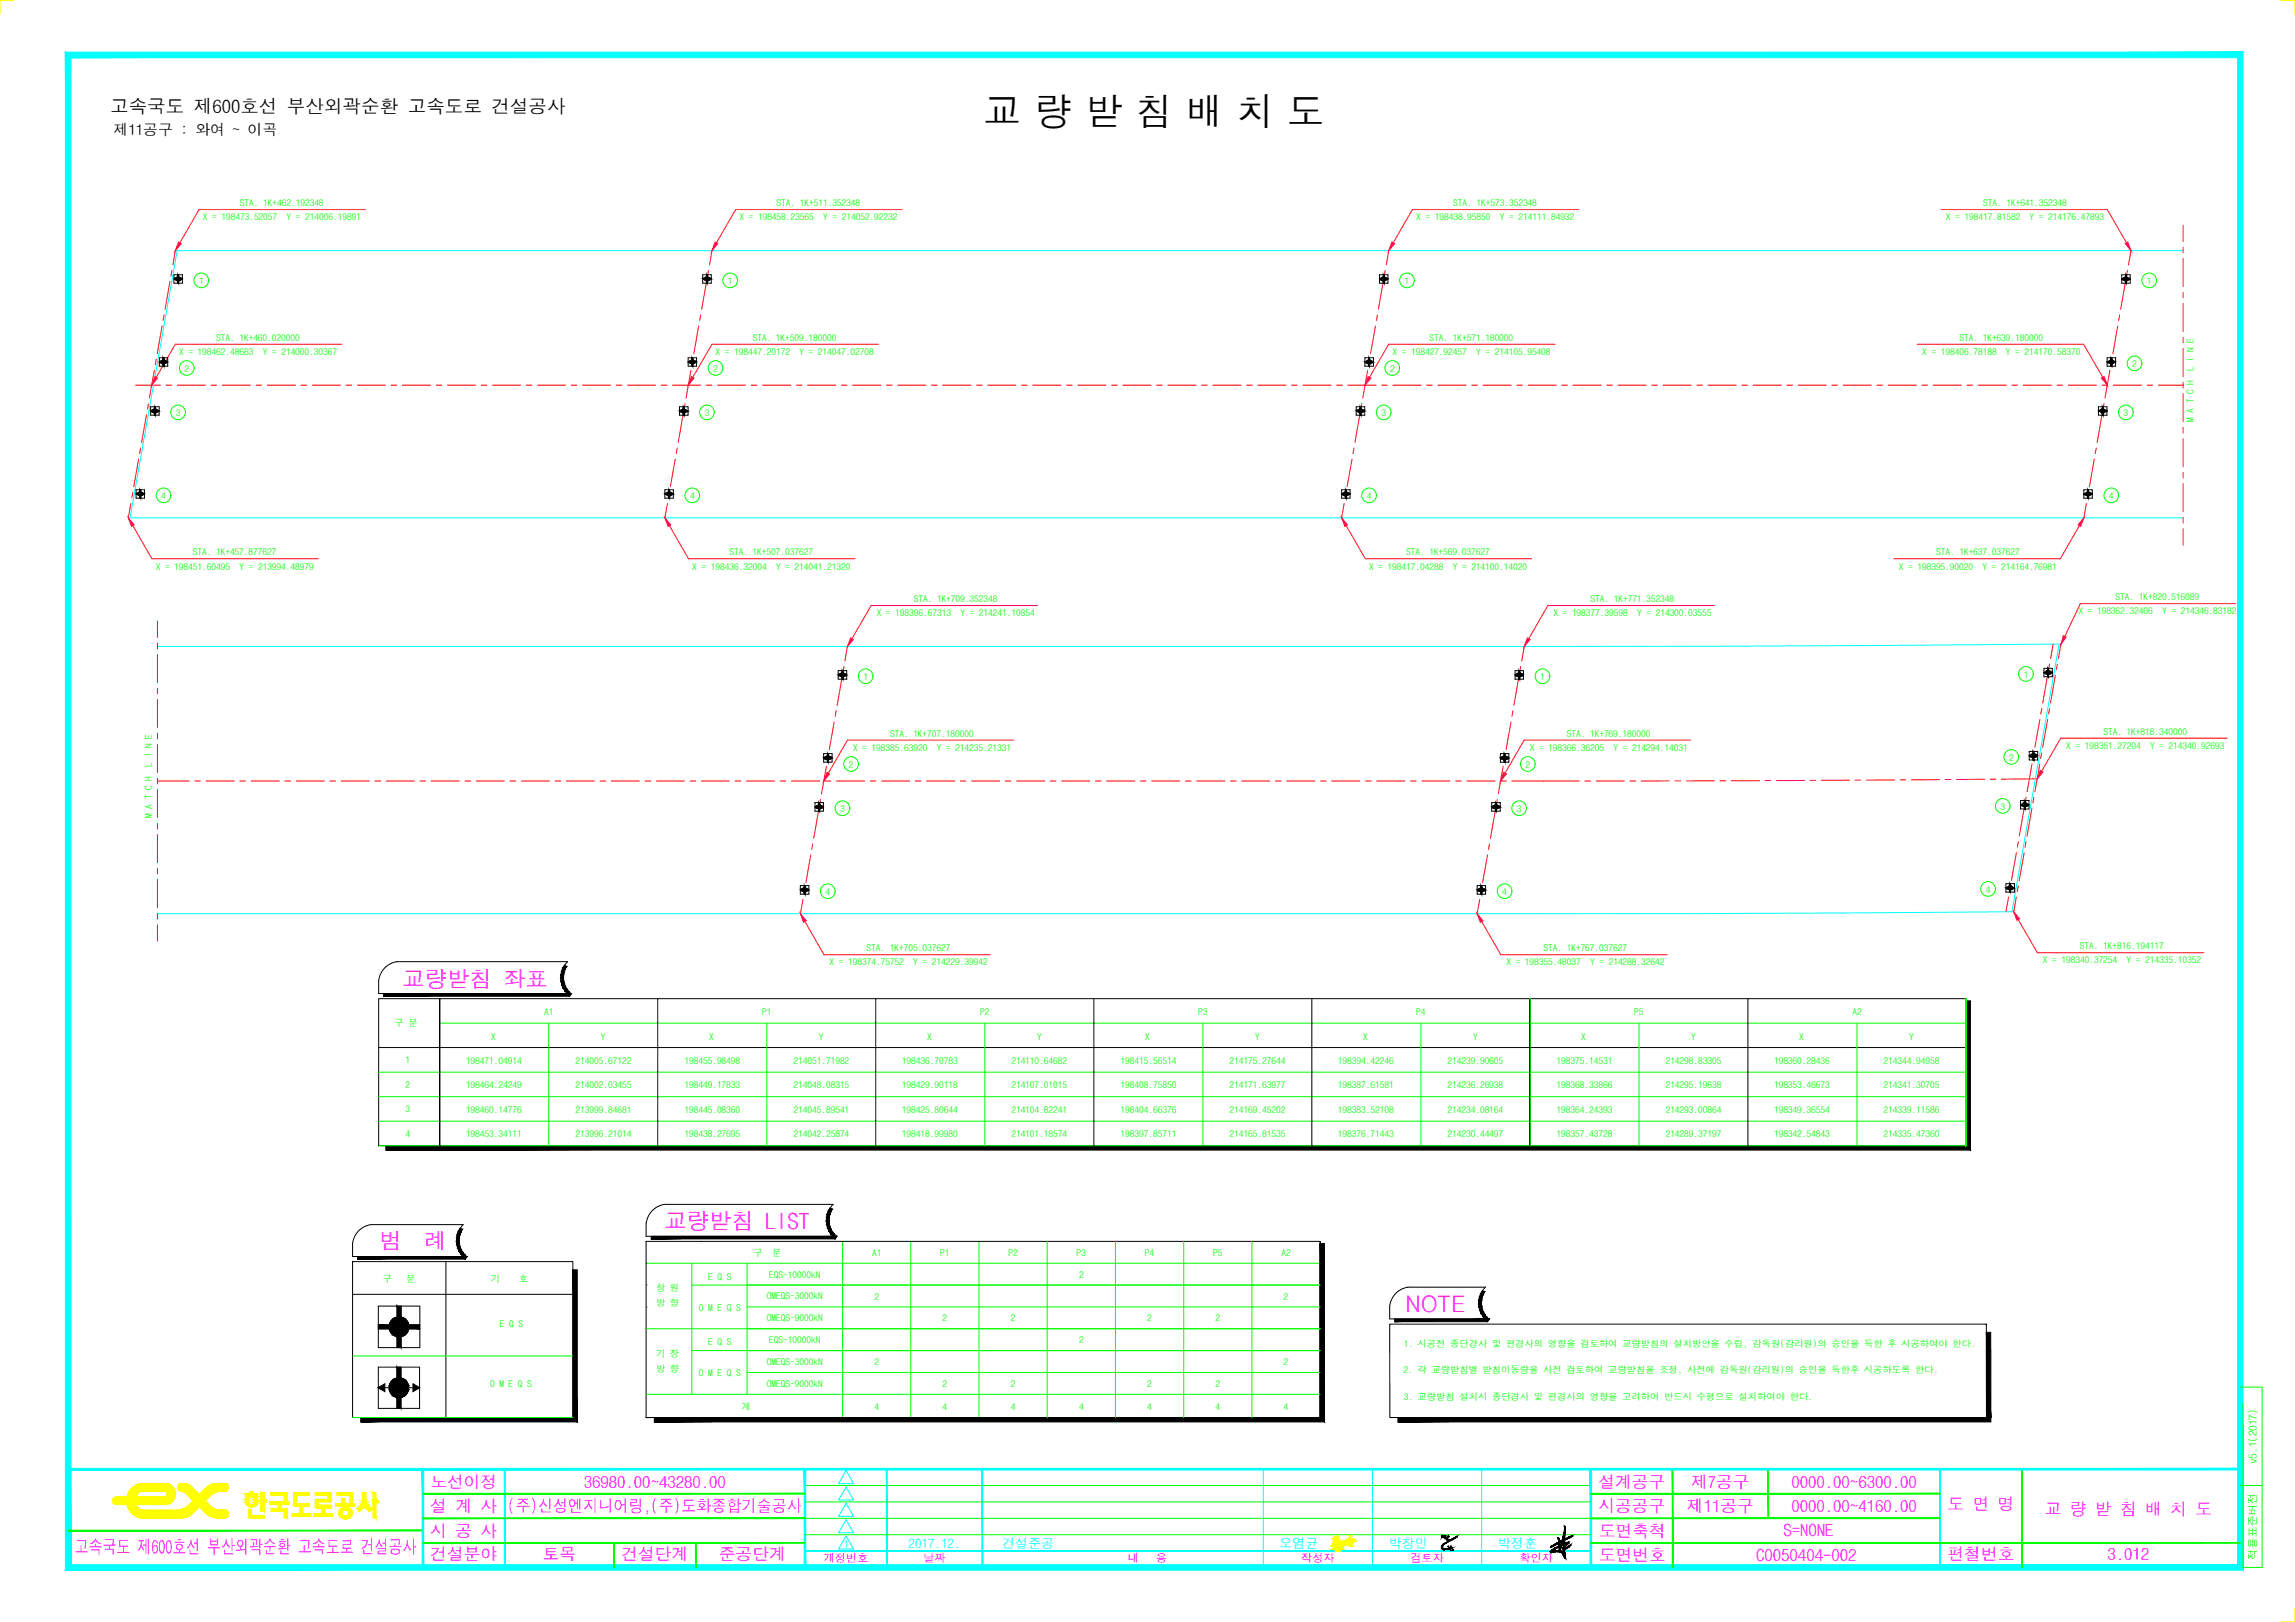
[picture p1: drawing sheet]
<svg xmlns="http://www.w3.org/2000/svg" width="841mm" height="594mm" viewBox="0 0 841 594" stroke-linecap="round" stroke-linejoin="round" font-family="sans-serif">
<defs><g id="words">
<text font-size="13.9" x="360.4" y="45.8">교 량 받 침 배 치 도</text>
<text font-size="8.3" fill="#f0f" x="514.9" y="480.6">NOTE</text>
<g font-size="8.2" fill="#f0f">
<text x="147.5" y="361.3">교량받침 좌표</text>
<text x="243.5" y="450.2">교량받침 LIST</text>
<text x="139.1" y="457.6">범</text>
<text x="155.5" y="457.6">례</text>
</g>
<text font-size="6.8" x="40.3" y="41.3">고속국도 제600호선 부산외곽순환 고속도로 건설공사</text>
<text font-size="6.8" fill="#f0f" x="27.3" y="569">고속국도 제600호선 부산외곽순환 고속도로 건설공사</text>
<g font-size="6.1" fill="#f0f">
<text x="157.7" y="545">노선이정</text>
<text x="213.9" y="544.8">36980.00~43280.00</text>
<text x="585.7" y="545">설계공구</text>
<text x="619.7" y="544.8">제7공구</text>
<text x="656.5" y="544.8">0000.00~6300.00</text>
<text x="157.7" y="553.8">설 계 사</text>
<text x="186.1" y="553.8">(주)신성엔지니어링,(주)도화종합기술공사</text>
<text x="585.7" y="553.7">시공공구</text>
<text x="618.2" y="553.9">제11공구</text>
<text x="656.5" y="553.9">0000.00~4160.00</text>
<text x="713.7" y="553.2">도 면 명</text>
<text x="749.3" y="554.9">교 량 받 침 배 치 도</text>
<text x="157.7" y="562.8">시 공 사</text>
<text x="586" y="562.8">도면축척</text>
<text x="653.5" y="562.6">S=NONE</text>
<text x="157.7" y="571.3">건설분야</text>
<text x="198.8" y="571.2">토목</text>
<text x="227.7" y="571.3">건설단계</text>
<text x="263.4" y="571.2">준공단계</text>
<text x="586" y="571.7">도면번호</text>
<text x="643.6" y="571.6">C0050404-002</text>
<text x="713.7" y="571.3">편철번호</text>
<text x="772.3" y="571.3">3.012</text>
</g>
<text font-size="5.5" x="41.6" y="49.5">제11공구 : 와여 ~ 이곡</text>
<g font-size="4.8" fill="#0ff">
<text x="333" y="566.9">2017.12.</text>
<text x="367.3" y="566.9">건설준공</text>
<text x="468.9" y="566.9">오염균</text>
<text x="508.9" y="566.9">박창민</text>
<text x="548.9" y="566.9">박정훈</text>
</g>
<g font-size="4.1" fill="#0f0">
<text x="827" y="536.3" transform="rotate(-90 827 536.3)">v5.1(2017)</text>
<text x="827" y="571.4" transform="rotate(-90 827 571.4)">적용표준버전</text>
</g>
<text font-size="4.1" fill="#0ff" x="309.1" y="567">1</text>
<g font-size="4.1" fill="#f0f">
<text x="301.9" y="572">개정번호</text>
<text x="338.4" y="571.9">날짜</text>
<text x="413.3" y="572.1">내</text>
<text x="423.5" y="572.1">용</text>
<text x="476.8" y="572">작성자</text>
<text x="516.8" y="571.9">검토자</text>
<text x="556.9" y="572">확인자</text>
</g>
<g font-size="3.4" fill="#0f0">
<text x="87.9" y="75.5">STA. 1K+462.192348</text>
<text x="284.6" y="75.5">STA. 1K+511.352348</text>
<text x="532.6" y="75.5">STA. 1K+573.352348</text>
<text x="726.7" y="75.5">STA. 1K+641.352348</text>
<text x="74.3" y="80.7">X = 198473.52057</text>
<text x="105" y="80.7">Y = 214006.19891</text>
<text x="271" y="80.7">X = 198458.23565</text>
<text x="301.7" y="80.7">Y = 214052.92232</text>
<text x="519" y="80.7">X = 198438.95850</text>
<text x="549.6" y="80.7">Y = 214111.84932</text>
<text x="713.1" y="80.7">X = 198417.81582</text>
<text x="743.8" y="80.7">Y = 214176.47893</text>
<text x="72.9" y="104.1">1</text>
<text x="266.7" y="104.1">1</text>
<text x="514.7" y="104.1">1</text>
<text x="786.7" y="104.1">1</text>
<text x="79.2" y="124.7">STA. 1K+460.020000</text>
<text x="275.8" y="124.7">STA. 1K+509.180000</text>
<text x="523.9" y="124.7">STA. 1K+571.180000</text>
<text x="718.1" y="124.7">STA. 1K+639.180000</text>
<text x="65.6" y="130">X = 198462.48663</text>
<text x="96.3" y="130">Y = 214000.30367</text>
<text x="262.3" y="130">X = 198447.20172</text>
<text x="292.9" y="130">Y = 214047.02708</text>
<text x="510.3" y="130">X = 198427.92457</text>
<text x="541" y="130">Y = 214105.95408</text>
<text x="704.4" y="130">X = 198406.78188</text>
<text x="735.1" y="130">Y = 214170.58370</text>
<text x="67.6" y="136.2">2</text>
<text x="261.4" y="136.2">2</text>
<text x="509.4" y="136.2">2</text>
<text x="781.4" y="134.5">2</text>
<text x="803.8" y="135.8" transform="rotate(-90 803.8 135.8)">L I N E</text>
<text x="64.4" y="152.4">3</text>
<text x="258.2" y="152.4">3</text>
<text x="506.2" y="152.4">3</text>
<text x="778.2" y="152.4">3</text>
<text x="803.8" y="154.6" transform="rotate(-90 803.8 154.6)">M A T C H</text>
<text x="59.1" y="182.8">4</text>
<text x="252.9" y="182.8">4</text>
<text x="500.8" y="182.8">4</text>
<text x="772.8" y="182.8">4</text>
<text x="70.7" y="203.3">STA. 1K+457.877627</text>
<text x="267.3" y="203.3">STA. 1K+507.037627</text>
<text x="515.3" y="203.3">STA. 1K+569.037627</text>
<text x="709.5" y="203.3">STA. 1K+637.037627</text>
<text x="57.1" y="208.6">X = 198451.60495</text>
<text x="87.7" y="208.6">Y = 213994.48979</text>
<text x="253.7" y="208.6">X = 198436.32004</text>
<text x="284.4" y="208.6">Y = 214041.21320</text>
<text x="501.7" y="208.6">X = 198417.04288</text>
<text x="532.4" y="208.6">Y = 214100.14020</text>
<text x="695.8" y="208.6">X = 198395.90020</text>
<text x="726.5" y="208.6">Y = 214164.76981</text>
<text x="334.9" y="220.5">STA. 1K+709.352348</text>
<text x="582.8" y="220.5">STA. 1K+771.352348</text>
<text x="775.3" y="219.7">STA. 1K+820.516089</text>
<text x="321.3" y="225.7">X = 198396.67313</text>
<text x="351.9" y="225.7">Y = 214241.10854</text>
<text x="569.3" y="225.7">X = 198377.39598</text>
<text x="599.9" y="225.7">Y = 214300.03555</text>
<text x="761.7" y="225">X = 198362.32406</text>
<text x="792.3" y="225">Y = 214346.83182</text>
<text x="316.4" y="249.1">1</text>
<text x="564.4" y="249.1">1</text>
<text x="741.6" y="248.2">1</text>
<text x="326.2" y="269.8">STA. 1K+707.180000</text>
<text x="574.2" y="269.8">STA. 1K+769.180000</text>
<text x="770.8" y="269">STA. 1K+818.340000</text>
<text x="312.6" y="275">X = 198385.63920</text>
<text x="343.3" y="275">Y = 214235.21331</text>
<text x="560.6" y="275">X = 198366.36205</text>
<text x="591.3" y="275">Y = 214294.14031</text>
<text x="757.2" y="274.3">X = 198351.27204</text>
<text x="787.9" y="274.3">Y = 214340.92693</text>
<text x="55.7" y="280.8" transform="rotate(-90 55.7 280.8)">L I N E</text>
<text x="311" y="281.2">2</text>
<text x="559.1" y="281.2">2</text>
<text x="736.2" y="278.6">2</text>
<text x="55.7" y="299.6" transform="rotate(-90 55.7 299.6)">M A T C H</text>
<text x="307.9" y="297.4">3</text>
<text x="555.9" y="297.4">3</text>
<text x="733" y="296.6">3</text>
<text x="302.5" y="327.8">4</text>
<text x="550.5" y="327.8">4</text>
<text x="727.7" y="327">4</text>
<text x="762.2" y="347.6">STA. 1K+816.194117</text>
<text x="304" y="353.6">X = 198374.75752</text>
<text x="317.6" y="348.4">STA. 1K+705.037627</text>
<text x="334.7" y="353.6">Y = 214229.39942</text>
<text x="552" y="353.6">X = 198355.48037</text>
<text x="565.6" y="348.4">STA. 1K+767.037627</text>
<text x="582.7" y="353.6">Y = 214288.32642</text>
<text x="748.6" y="352.9">X = 198340.37254</text>
<text x="779.3" y="352.9">Y = 214335.10352</text>
<text x="199.4" y="371.9">A1</text>
<text x="279.3" y="371.9">P1</text>
<text x="359.2" y="371.9">P2</text>
<text x="439.1" y="371.9">P3</text>
<text x="519" y="371.9">P4</text>
<text x="598.9" y="371.9">P5</text>
<text x="678.8" y="371.9">A2</text>
<text x="144.6" y="375.9">구 분</text>
<text x="180" y="380.9">X</text>
<text x="220.2" y="380.9">Y</text>
<text x="259.8" y="380.9">X</text>
<text x="300.1" y="380.9">Y</text>
<text x="339.7" y="380.9">X</text>
<text x="380" y="380.9">Y</text>
<text x="419.7" y="380.9">X</text>
<text x="459.9" y="380.9">Y</text>
<text x="499.5" y="380.9">X</text>
<text x="539.8" y="380.9">Y</text>
<text x="579.5" y="380.9">X</text>
<text x="619.7" y="380.9">Y</text>
<text x="659.3" y="380.9">X</text>
<text x="699.6" y="380.9">Y</text>
<text x="148.5" y="389.4">1</text>
<text x="170.8" y="389.6">198471.04914</text>
<text x="210.9" y="389.6">214005.67122</text>
<text x="250.8" y="389.6">198455.98498</text>
<text x="290.8" y="389.6">214051.71982</text>
<text x="330.5" y="389.6">198436.70783</text>
<text x="370.6" y="389.6">214110.64682</text>
<text x="410.6" y="389.6">198415.56514</text>
<text x="450.6" y="389.6">214175.27644</text>
<text x="490.3" y="389.6">198394.42246</text>
<text x="530.4" y="389.6">214239.90605</text>
<text x="570.4" y="389.6">198375.14531</text>
<text x="610.4" y="389.6">214298.83305</text>
<text x="650.1" y="389.6">198360.28436</text>
<text x="690.2" y="389.6">214344.94958</text>
<text x="148.5" y="398.3">2</text>
<text x="170.8" y="398.6">198464.24249</text>
<text x="210.9" y="398.6">214002.03455</text>
<text x="250.8" y="398.6">198449.17833</text>
<text x="290.8" y="398.6">214048.08315</text>
<text x="330.5" y="398.6">198429.90118</text>
<text x="370.6" y="398.6">214107.01015</text>
<text x="410.6" y="398.6">198408.75850</text>
<text x="450.6" y="398.6">214171.63977</text>
<text x="490.3" y="398.6">198387.61581</text>
<text x="530.4" y="398.6">214236.26938</text>
<text x="570.4" y="398.6">198368.33866</text>
<text x="610.4" y="398.6">214295.19638</text>
<text x="650.1" y="398.6">198353.46673</text>
<text x="690.2" y="398.6">214341.30705</text>
<text x="148.5" y="407.3">3</text>
<text x="170.8" y="407.6">198460.14776</text>
<text x="210.9" y="407.6">213999.84681</text>
<text x="250.8" y="407.6">198445.08360</text>
<text x="290.8" y="407.6">214045.89541</text>
<text x="330.5" y="407.6">198425.80644</text>
<text x="370.6" y="407.6">214104.82241</text>
<text x="410.6" y="407.6">198404.66376</text>
<text x="450.6" y="407.6">214169.45202</text>
<text x="490.3" y="407.6">198383.52108</text>
<text x="530.4" y="407.6">214234.08164</text>
<text x="570.4" y="407.6">198364.24393</text>
<text x="610.4" y="407.6">214293.00864</text>
<text x="650.1" y="407.6">198349.36554</text>
<text x="690.2" y="407.6">214339.11586</text>
<text x="148.5" y="416.3">4</text>
<text x="170.8" y="416.6">198453.34111</text>
<text x="210.9" y="416.6">213996.21014</text>
<text x="250.8" y="416.6">198438.27695</text>
<text x="290.8" y="416.6">214042.25874</text>
<text x="330.5" y="416.6">198418.99980</text>
<text x="370.6" y="416.6">214101.18574</text>
<text x="410.6" y="416.6">198397.85711</text>
<text x="450.6" y="416.6">214165.81535</text>
<text x="490.3" y="416.6">198376.71443</text>
<text x="530.4" y="416.6">214230.44497</text>
<text x="570.4" y="416.6">198357.43728</text>
<text x="610.4" y="416.6">214289.37197</text>
<text x="650.1" y="416.6">198342.54843</text>
<text x="690.2" y="416.6">214335.47360</text>
<text x="276.1" y="459.9">구</text>
<text x="283" y="459.9">분</text>
<text x="319.6" y="459.9">A1</text>
<text x="344.6" y="459.9">P1</text>
<text x="369.6" y="459.9">P2</text>
<text x="394.5" y="459.9">P3</text>
<text x="419.6" y="459.9">P4</text>
<text x="444.6" y="459.9">P5</text>
<text x="469.6" y="459.9">A2</text>
<text x="281.9" y="467.9">EQS-10000kN</text>
<text x="395.4" y="468">2</text>
<text x="140.3" y="469.6">구</text>
<text x="148.9" y="469.6">분</text>
<text x="179.9" y="469.6">기</text>
<text x="190.1" y="469.6">호</text>
<text x="240.4" y="472.8">창 원</text>
<text x="259.5" y="468.6">E Q S</text>
<text x="240.4" y="478.4">방 향</text>
<text x="281.1" y="475.9">OMEQS-3000kN</text>
<text x="320.4" y="476">2</text>
<text x="470.4" y="476">2</text>
<text x="256.1" y="480.1">O M E Q S</text>
<text x="281.1" y="483.9">OMEQS-9000kN</text>
<text x="345.4" y="484">2</text>
<text x="370.4" y="484">2</text>
<text x="420.4" y="484">2</text>
<text x="445.4" y="484">2</text>
<text x="183.1" y="486.2">E Q S</text>
<text x="281.9" y="491.9">EQS-10000kN</text>
<text x="395.4" y="492">2</text>
<text x="240.4" y="497">기 장</text>
<text x="259.5" y="492.6">E Q S</text>
<text x="514.4" y="493.5">1. 시공전 종단경사 및 편경사의 영향을 검토하여 교량받침의 설치방안을 수립, 감독원(감리원)의 승인을 득한 후 시공하여야 한다.</text>
<text x="240.4" y="502.6">방 향</text>
<text x="281.1" y="499.9">OMEQS-3000kN</text>
<text x="320.4" y="500">2</text>
<text x="470.4" y="500">2</text>
<text x="514.3" y="503.1">2. 각 교량받침별 받침이동량을 사전 검토하여 교량받침을 조정, 사전에 감독원(감리원)의 승인을 득한후 시공하도록 한다.</text>
<text x="179.6" y="507.8">O M E Q S</text>
<text x="256.1" y="504.1">O M E Q S</text>
<text x="281.1" y="507.9">OMEQS-9000kN</text>
<text x="345.4" y="508">2</text>
<text x="370.4" y="508">2</text>
<text x="420.4" y="508">2</text>
<text x="445.4" y="508">2</text>
<text x="514.4" y="512.7">3. 교량받침 설치시 종단경사 및 편경사의 영향을 고려하여 반드시 수평으로 설치하여야 한다.</text>
<text x="271.8" y="516.5">계</text>
<text x="320.4" y="516.5">4</text>
<text x="345.4" y="516.5">4</text>
<text x="370.4" y="516.5">4</text>
<text x="395.4" y="516.5">4</text>
<text x="420.4" y="516.5">4</text>
<text x="445.4" y="516.5">4</text>
<text x="470.4" y="516.5">4</text>
</g>
</g></defs>
<!-- layer: CZ-LIN1 -->
<g fill="#000" stroke="#000" stroke-width=".37">
<path d="M206.8 353.5l.9 .5-1.5 .6zM206.2 354.6l.9 .4 .6-1zM206.2 354.6l.9 .4-1.3 .7zM205.8 355.7l1 .3 .3-1zM205.8 355.7l1 .3-1.2 1zM205.6 357l.9 .1 .3-1.1zM205.6 357l.9 .1-1 1.1zM206.5 357.1l-1 1.1h1zM205.5 358.2h1l-.9 1.3zM206.5 358.2l-.9 1.3 1-.2zM205.6 359.5l1-.2-.7 1.4zM206.6 359.3l-.7 1.4 1-.3zM205.9 360.7l1-.3-.5 1.5zM206.9 360.4l-.5 1.5 .9-.5zM206.4 361.9l.9-.5-.3 1.5zM207.3 361.4l-.3 1.5 .9-.5zM207 362.9l.9-.5-.1 1.6zM207.9 362.4l-.1 1.6 .7-.8zM207.8 364l.7-.8 .2 1.6zM208.5 363.2l.2 1.6 .6-.8z"/>
<path d="M140.6 364.9h68l.8-1zM140.6 363.9h68.8l-68.8 1z"/>
<path d="M141.4 419.7v1.5l579.1-1.5zM141.4 421.2l579.1-1.5 1.6 1.5zM720.5 366.6v53.1l1.6 1.5zM720.5 366.6h1.6v54.6z"/>
<path d="M168.6 449.8l.9 .5-1.5 .6zM168 450.9l.9 .4 .6-1zM168 450.9l.9 .4-1.3 .7zM167.6 452l.9 .3 .4-1zM167.6 452l.9 .3-1.2 1zM167.3 453.3l1 .1 .2-1.1zM167.3 453.3l1 .1-1 1.1zM168.3 453.4l-1 1.1h1zM167.3 454.5h1l-.9 1.3zM168.3 454.5l-.9 1.3 1-.2zM167.4 455.8l1-.2-.7 1.4zM168.4 455.6l-.7 1.4 .9-.3zM167.7 457l.9-.3-.5 1.5zM168.6 456.7l-.5 1.5 .9-.5zM168.1 458.2l.9-.5-.2 1.5zM169 457.7l-.2 1.5 .8-.5zM168.8 459.2l.8-.5-.1 1.5zM169.6 458.7l-.1 1.5 .8-.7zM169.5 460.2l.8-.7 .2 1.6zM170.3 459.5l.2 1.6 .6-.8z"/>
<path d="M304.2 442.4l.8 .5-1.4 .6zM303.6 443.5l.9 .4 .5-1zM303.6 443.5l.9 .4-1.4 .7zM303.1 444.6l1 .3 .4-1zM303.1 444.6l1 .3-1.2 1zM302.9 445.9l1 .1 .2-1.1zM302.9 445.9l1 .1-1.1 1.1zM303.9 446l-1.1 1.1h1zM302.8 447.1h1l-.9 1.3zM303.8 447.1l-.9 1.3 1-.2zM302.9 448.4l1-.2-.7 1.4zM303.9 448.2l-.7 1.4 1-.3zM303.2 449.6l1-.3-.5 1.5zM304.2 449.3l-.5 1.5 .9-.5zM303.7 450.8l.9-.5-.3 1.5zM304.6 450.3l-.3 1.5 .8-.5zM304.3 451.8l.8-.5v1.5zM305.1 451.3v1.5l.8-.7zM305.1 452.8l.8-.7 .1 1.6zM305.9 452.1l.1 1.6 .7-.8z"/>
<path d="M238.6 453.8h67.3l.8-1zM238.6 452.8h68.1l-68.1 1z"/>
<path d="M483.8 455.5l1.6 65.3v-65.3zM483.8 455.5l1.6 65.3-1.6-1.6zM239.8 520.8h245.6l-1.6-1.6zM239.8 519.2h244l-244 1.6z"/>
<path d="M131 461.2h39.4l.8-1zM131 460.2h40.2l-40.2 1z"/>
<path d="M209.9 465.1l1.6 55.7v-55.7zM209.9 465.1l1.6 55.7-1.6-1.6zM132.2 520.8h79.3l-1.6-1.6zM132.2 519.2h77.7l-77.7 1.6z"/>
<path d="M543.2 472.7l.9 .5-1.5 .6zM542.6 473.8l1 .3 .5-.9zM542.6 473.8l1 .3-1.4 .9zM542.2 475l1 .2 .4-1.1zM542.2 475l1 .2-1.2 1zM542 476.2l1 .1 .2-1.1zM542 476.2l1 .1-1.1 1.1zM543 476.3l-1.1 1.1h1zM541.9 477.4h1l-.9 1.3zM542.9 477.4l-.9 1.3 1-.2zM542 478.7l1-.2-.7 1.4zM543 478.5l-.7 1.4 1-.3zM542.3 479.9l1-.3-.5 1.4zM543.3 479.6l-.5 1.4 .9-.4zM542.8 481l.9-.4-.3 1.5zM543.7 480.6l-.3 1.5 .8-.5zM543.4 482.1l.8-.5v1.5zM544.2 481.6v1.5l.7-.7zM544.2 483.1l.7-.7 .2 1.6zM544.9 482.4l.2 1.6 .7-.8z"/>
<path d="M511.1 484.1h33.9l.8-1zM511.1 483.1h34.7l-34.7 1z"/>
<path d="M727.9 488l1.7 31.2-.1-31.2zM727.9 488l1.7 31.2h-1.6z"/>
<path d="M512.3 519.2v1.6l217.3-1.6zM512.3 520.8l217.3-1.6v1.6z"/>
</g>
<g fill="none" stroke="#000" stroke-width=".37">
<path d="M141 354.5l2.5-1.7 2-.6h62.5a8.1 8.1 0 0 0 0 11.7h-69.2a11.3 11.3 0 0 1 1-7.8zM138.8 365.8h581.7v53.9h-581.7zM161.1 365.8v53.9M241 365.8v53.9M320.9 365.8v53.9M400.9 365.8v53.9M480.7 365.8v53.9M560.7 365.8v53.9M640.5 365.8v53.9M720.5 365.8v53.9M138.8 383.7h581.7M129.2 455.3v4.9h40.5"/>
<path d="M135.9 448.5h33.8M135.9 448.5a7.9 7.9 0 0 0-6.7 6.8M169.8 448.5a8.1 8.1 0 0 0 0 11.7M236.8 454.7h247v64.5h-247zM236.8 447.9v4.9h68.5M236.8 447.9a7.9 7.9 0 0 1 6.7-6.8h61.8a8.1 8.1 0 0 0 0 11.7M483.8 454.7v64.5h-247M129.2 462.1h80.7v57.1h-80.7zM129.2 474.1h80.7M163.4 462.1v57.1M511.5 473.7l2.5-1.7 2-.6h28.4a8.1 8.1 0 0 0 0 11.7h-35.1a11.3 11.3 0 0 1 1-7.8zM727.8 485h-218.5v34.2h218.7l-.1-34.1"/>
<path d="M727.9 484.9l.1 .1M236.8 519.2h.1"/>
</g>
<!-- layer: CX-BORD-LIN2 -->
<g fill="none" stroke="#0f0" stroke-width=".37">
<path d="M161.1 374.7h559.4M201.1 374.7v45M281 374.7v45M360.9 374.7v45M440.8 374.7v45M520.7 374.7v45M560.7 365.8v53.9M600.6 374.7v45M680.5 374.7v45M720.5 365.8v53.9h-581.7M138.8 392.7h581.7M138.8 410.6h581.7"/>
<path d="M138.8 401.7h581.7M308.8 454.7v64.5M333.8 454.7v64.5M358.8 454.7v64.5M383.8 454.7v64.5M408.8 454.7v64.5M433.8 454.7v64.5M458.8 454.7v64.5M483.8 454.7v64.5M236.8 462.7h247M253.5 470.7h230.3M253.5 462.7v48"/>
<path d="M273.8 462.7v48M273.8 478.7h210M129.2 496.6h80.7M236.8 486.7h247M253.5 494.7h230.3M129.2 519.2h80.7M236.8 510.7h247M273.8 502.7h210M821 508.1h8v66h-7v-60M295 544.1h288M295 550.1h288M295 556.1h288"/>
<path d="M821 544.1h8M295 562.1h288"/>
</g>
<!-- layer: CS-TABL-LIN2 -->
<path d="M256.8 454.7h.1M236.8 478.7h.1M236.8 470.7h.1M236.8 486.7h.1" fill="none" stroke="#f00" stroke-width=".37"/>
<!-- layer: CS-CNTL -->
<g fill="none" stroke="#f00" stroke-width=".37">
<path d="M63 99.1l-.3 2M64.3 91.8l-.9 5.2M259.6 99.1l-.3 2M260.9 91.8l-.9 5.2M507.6 99.1l-.3 2M508.9 91.8l-.9 5.2M779.6 99.1l-.3 2M780.9 91.8l-.9 5.2M800 82.5v6M800 90.5v2.1M800 94.7v10.3M59.4 119.4l-1.8 10.2"/>
<path d="M60.1 115.3l-.3 2.1M62.3 103.1l-1.8 10.2M256 119.4l-1.7 10.2M256.8 115.3l-.4 2.1M258.9 103.1l-1.8 10.2M504.1 119.4l-1.9 10.2M504.8 115.3l-.4 2.1M506.9 103.1l-1.8 10.2M776.1 119.4l-1.8 10.2M776.8 115.3l-.4 2.1M778.9 103.1l-1.8 10.2M800 107v2.1"/>
<path d="M800 111.1v10.4M56.6 135.7l-1.9 10.1M57.3 131.6l-.4 2M253.2 135.7l-1.8 10.1M253.9 131.6l-.4 2M501.2 135.7l-1.8 10.1M501.9 131.6l-.4 2M773.2 135.7l-1.8 10.1M773.9 131.6l-.3 2M800 123.5v2.1M800 127.6v10.4M49.7 141.1h9.1"/>
<path d="M53.7 151.9l-1.8 10.2M54.4 147.8l-.3 2.1M60.8 141.1h2.1M65 141.1h10.3M77.3 141.1h2.1M81.4 141.1h10.4M93.9 141.1h2M98 141.1h10.3M110.3 141.1h2.1M114.5 141.1h10.3M126.8 141.1h2.1M131 141.1h10.3"/>
<path d="M143.3 141.1h2.1M147.4 141.1h10.4M159.9 141.1h2M164 141.1h10.3M176.3 141.1h2.1M180.5 141.1h10.3M192.8 141.1h2.1M197 141.1h10.3M209.3 141.1h2.1M213.4 141.1h10.4M225.8 141.1h2.1M230 141.1h10.3"/>
<path d="M242.3 141.1h2.1M246.5 141.1h10.3M250.3 151.9l-1.8 10.2M251 147.8l-.3 2.1M258.8 141.1h2.1M263 141.1h10.3M275.3 141.1h2.1M279.4 141.1h10.4M291.8 141.1h2.1M296 141.1h10.3M308.4 141.1h2M312.5 141.1h10.3"/>
<path d="M324.8 141.1h2.1M329 141.1h10.3M341.3 141.1h2.1M345.4 141.1h10.4M357.8 141.1h2.1M361.9 141.1h10.4M374.4 141.1h2M378.5 141.1h10.3M390.8 141.1h2.1M395 141.1h10.3M407.3 141.1h2.1M411.5 141.1h10.3"/>
<path d="M423.8 141.1h2.1M427.9 141.1h10.4M440.4 141.1h2M444.5 141.1h10.3M456.8 141.1h2.1M461 141.1h10.3M473.3 141.1h2.1M477.5 141.1h10.3M489.8 141.1h2.1M493.9 141.1h10.4M498.3 151.9l-1.8 10.2M499 147.8l-.3 2.1"/>
<path d="M506.3 141.1h2.1M510.5 141.1h10.3M522.8 141.1h2.1M527 141.1h10.3M539.3 141.1h2.1M543.5 141.1h10.3M555.8 141.1h2.1M559.9 141.1h10.4M572.3 141.1h2.1M576.5 141.1h10.3M588.8 141.1h2.1M593 141.1h10.2"/>
<path d="M605.3 141.1h2.1M609.5 141.1h10.3M621.8 141.1h2.1M625.9 141.1h10.4M638.3 141.1h2.1M642.5 141.1h10.3M654.8 141.1h2.1M659 141.1h10.3M671.3 141.1h2.1M675.5 141.1h10.3M687.8 141.1h2.1M691.9 141.1h10.4"/>
<path d="M704.3 141.1h2.1M708.4 141.1h10.4M720.9 141.1h2M725 141.1h10.3M737.3 141.1h2.1M741.5 141.1h10.3M753.8 141.1h2.1M757.9 141.1h10.4M770.3 151.9l-1.8 10.2M770.3 141.1h2.1M771 147.8l-.3 2.1M774.4 141.1h10.4"/>
<path d="M786.8 141.1h2.1M791 141.1h9M800 140v2.1M800 144.2v10.3M800 156.5v2.1M50.8 168.2l-1.8 10.1M51.5 164.1l-.3 2M247.4 168.2l-1.7 10.1M248.2 164.1l-.4 2M495.5 168.2l-1.9 10.1M496.2 164.1l-.4 2M767.5 168.2l-1.8 10.1"/>
<path d="M768.2 164.1l-.4 2M800 160.7v10.3M800 173v2.1M800 177.1v10.4M48 184.4l-1 5.3M48.7 180.3l-.4 2M244.6 184.4l-.9 5.3M245.3 180.3l-.4 2M492.6 184.4l-.9 5.3M493.3 180.3l-.4 2M764.6 184.4l-.9 5.3M765.3 180.3l-.3 2"/>
<path d="M800 189.5v2.1M800 193.6v6.1M57.7 227.5v6M57.7 235.6v2M57.7 239.7v10.3M310.6 236.8l-1 5.3M558.6 236.8l-.9 5.3M752.4 235.9l-.9 5.3M755.2 235.9l-.9 5.4M57.7 252.1v2M57.7 256.2v10.3M308.6 248.2l-1.8 10.1"/>
<path d="M309.3 244.1l-.4 2M556.6 248.2l-1.8 10.1M557.3 244.1l-.4 2M748.2 259.5l-.3 2M750.4 247.3l-1.8 10.2M751.1 259.5l-.4 2M751.1 243.3l-.4 2M753.2 247.3l-1.8 10.2M753.9 243.3l-.3 2M57.7 268.5v2.1M57.7 272.7v10.3M303.6 276.6l-.4 2.1"/>
<path d="M305.7 264.4l-1.8 10.2M306.4 260.4l-.3 2M551.6 276.6l-.4 2.1M553.7 264.4l-1.8 10.2M554.4 260.4l-.3 2M744.6 279.8l-1.7 10.2M745.4 275.7l-.4 2.1M747.5 279.8l-1.8 10.2M747.5 263.5l-1.8 10.2M748.2 275.8l-.4 2M750.4 263.6l-1.9 10.1M57.7 286.1h11.6"/>
<path d="M57.7 285v2.1M57.7 289.2v10.3M71.4 286.1h2M75.5 286.1h10.4M87.9 286.1h2.1M92 286.1h10.4M104.4 286.1h2.1M108.5 286.1h10.3M120.9 286.1h2.1M125.1 286.1h10.2M137.4 286.1h2.1M141.5 286.1h10.3"/>
<path d="M153.9 286.1h2.1M158 286.1h10.4M170.4 286.1h2.1M174.5 286.1h10.3M186.9 286.1h2.1M191.1 286.1h10.2M203.4 286.1h2.1M207.5 286.1h10.3M219.9 286.1h2.1M224 286.1h10.4M236.4 286.1h2.1M240.5 286.1h10.3"/>
<path d="M252.9 286.1h2.1M257 286.1h10.3M269.4 286.1h2.1M273.5 286.1h10.3M285.9 286.1h2.1M290 286.1h10.4M300 296.9l-1.8 10.2M300.7 292.8l-.3 2.1M302.4 286.1h2.1M302.9 280.6l-1.9 10.2M306.5 286.1h10.3M318.9 286.1h2.1"/>
<path d="M323 286.1h10.3M335.4 286.1h2.1M339.5 286.1h10.3M351.9 286.1h2M356 286.1h10.4M368.4 286.1h2.1M372.5 286.1h10.4M384.9 286.1h2.1M389 286.1h10.3M401.4 286.1h2.1M405.5 286.1h10.3M417.9 286.1h2"/>
<path d="M422 286.1h10.4M434.4 286.1h2.1M438.5 286.1h10.4M450.9 286.1h2.1M455 286.1h10.3M467.4 286.1h2.1M471.5 286.1h10.3M483.9 286.1h2.1M488 286.1h10.3M500.4 286.1h2.1M504.5 286.1h10.4M516.9 286.1h2.1"/>
<path d="M521 286.1h10.3M533.4 286.1h2.1M537.5 286.1h10.3M548 296.9l-1.8 10.2M548.7 292.8l-.4 2.1M549.9 286.1h2.1M550.8 280.6l-1.7 10.2M554 286.1h24.8M580.8 286.1h2.1M585 286.1h10.2M597.3 286.1h2.1M611.8 286l-10.4 .1"/>
<path d="M613.8 286h2.1M628.3 286h-10.4M630.3 286h2.1M634.4 285.9h10.4M646.8 285.9h2.1M661.2 285.8l-10.2 .1M665.4 285.8h-2.1M677.8 285.8h-10.4M679.8 285.7h2.1M694.3 285.7h-10.4M696.3 285.6h2.1M710.8 285.6h-10.4"/>
<path d="M712.8 285.5h2.1M727.2 285.4l-10.2 .1M729.3 285.4h2.1M741.8 296.1l-1.8 10.1M742.5 292l-.4 2M744.6 296.1l-1.8 10.2M745.3 292l-.3 2.1M746.5 285.3l-13.1 .1M57.7 301.6v2M57.7 305.7v10.3M57.7 318.1v2M297.1 313.2l-1.8 10.1"/>
<path d="M297.8 309.1l-.3 2M545.1 313.2l-1.8 10.1M545.8 309.1l-.3 2M738.9 312.3l-1.8 10.2M739.6 308.2l-.3 2.1M741.8 312.3l-1.9 10.2M742.4 308.3l-.3 2M57.7 322.2v10.3M57.7 334.5v2.1M57.7 338.7v5.9M294.3 329.4l-1 5.3M295 325.3l-.4 2.1"/>
<path d="M542.2 329.4l-.9 5.3M543 325.3l-.4 2.1M736 328.6l-.9 5.2M736.8 324.5l-.4 2M738.9 328.6l-.9 5.3M739.6 324.5l-.4 2.1"/>
</g>
<!-- layer: CS-CONC -->
<path d="M800 91.8h-735.1l-17.2 97.9h752.3M57.7 236.8h508l62.9-.1 126-.8-17.3 98-114.4 .7-565.2 .1" fill="none" stroke="#0ff" stroke-width=".37"/>
<!-- layer: CS-DIML -->
<g fill="none" stroke="#f00" stroke-width=".37">
<path d="M133.9 76.8h-61l-8.6 15M330.6 76.8h-61l-8.7 15M578.6 76.8h-61l-8.7 15M711.3 76.8h60.9l8.7 15M125.2 126.1h-60.9l-8.7 15M321.9 126.1h-61l-8.7 15M569.9 126.1h-61l-8.7 15M702.6 126.1h61l8.6 15M47 189.7l8.7 15h61M243.7 189.7l8.6 15h61M491.7 189.7l8.6 15h61M763.7 189.7l-8.7 15h-61"/>
<path d="M380.2 221.8h-61l-8.6 15M628.2 221.8h-61l-8.6 15M762.3 221.1h57M762.4 221.1l-7.2 15M371.5 271.1h-60.9l-8.7 15M619.5 271.1h-61l-8.6 15M816.1 270.4h-60.9l-8.7 14.9M293.3 334.7l8.7 15h61M541.3 334.7l8.7 15h61M738 333.9l8.6 15h61"/>
</g>
<g fill="#f00" stroke="#f00" stroke-width=".37">
<path d="M65.4 88.7l1 .5-2.1 2.6z"/>
<path d="M56.8 137.9l.9 .6-2.1 2.6z"/>
<path d="M47 189.7l2.1 2.5-.9 .6z"/>
<path d="M262.1 88.7l1 .5-2.2 2.6z"/>
<path d="M253.4 137.9l.9 .6-2.1 2.6z"/>
<path d="M243.7 189.7l2.1 2.5-.9 .6z"/>
<path d="M510.1 88.7l.9 .5-2.1 2.6z"/>
<path d="M501.4 137.9l1 .6-2.2 2.6z"/>
<path d="M491.7 189.7l2.1 2.5-1 .6z"/>
<path d="M778.8 89.2l.9-.5 1.2 3.1z"/>
<path d="M770.1 138.5l1-.6 1.1 3.2z"/>
<path d="M763.7 189.7l-1.2 3.1-1-.6z"/>
<path d="M311.7 233.7l1 .5-2.1 2.6z"/>
<path d="M303.1 282.9l.9 .6-2.1 2.6z"/>
<path d="M293.3 334.7l2.1 2.5-.9 .6z"/>
<path d="M559.7 233.7l1 .5-2.1 2.6z"/>
<path d="M551.1 282.9l.9 .6-2.1 2.6z"/>
<path d="M541.3 334.7l2.1 2.5-.9 .6z"/>
<path d="M756.1 232.8l1 .5-1.9 2.8z"/>
<path d="M747.7 282.2l.9 .6-2.1 2.5z"/>
<path d="M738 333.9l2.1 2.6-1 .6z"/>
</g>
<!-- layer: CS-SYMB -->
<g fill="none" stroke="#0f0" stroke-width=".37">
<circle cx="73.8" cy="102.7" r="2.69"/>
<circle cx="267.6" cy="102.7" r="2.69"/>
<circle cx="515.6" cy="102.7" r="2.69"/>
<circle cx="787.6" cy="102.7" r="2.69"/>
<circle cx="68.4" cy="134.8" r="2.69"/>
<circle cx="262.2" cy="134.8" r="2.69"/>
<circle cx="510.2" cy="134.8" r="2.69"/>
<circle cx="782.2" cy="133.1" r="2.69"/>
<circle cx="65.3" cy="151" r="2.69"/>
<circle cx="259.1" cy="151" r="2.69"/>
<circle cx="507" cy="151" r="2.69"/>
<circle cx="779" cy="151" r="2.69"/>
<circle cx="59.9" cy="181.4" r="2.69"/>
<circle cx="253.7" cy="181.4" r="2.69"/>
<circle cx="501.7" cy="181.4" r="2.69"/>
<circle cx="773.7" cy="181.4" r="2.69"/>
<circle cx="317.2" cy="247.7" r="2.69"/>
<circle cx="565.3" cy="247.7" r="2.69"/>
<circle cx="742.4" cy="246.8" r="2.69"/>
<circle cx="311.9" cy="279.8" r="2.69"/>
<circle cx="559.9" cy="279.8" r="2.69"/>
<circle cx="737" cy="277.2" r="2.69"/>
<circle cx="308.7" cy="296" r="2.69"/>
<circle cx="556.7" cy="296" r="2.69"/>
<circle cx="733.9" cy="295.2" r="2.69"/>
<circle cx="303.3" cy="326.4" r="2.69"/>
<circle cx="551.4" cy="326.4" r="2.69"/>
<circle cx="728.5" cy="325.6" r="2.69"/>
</g>
<!-- layer: CX-BORD-TEX2 -->
<g fill="#000" stroke="#000" stroke-width=".37">
<path d="M63.7 102.2l.5-.3v.6zM66.3 101.9l.6 .3-.6 .3zM257.5 102.2l.5-.3v.6zM260.1 101.9l.6 .3-.6 .3zM505.5 102.2l.5-.3v.6zM508.2 101.9l.5 .3-.5 .3zM58.3 132.6l.6-.3v.6zM61 132.3l.5 .3-.5 .3zM252.1 132.6l.5-.3v.6zM254.8 132.3l.5 .3-.5 .3zM500.2 132.6l.5-.3v.6zM502.8 132.3l.5 .3-.5 .3z"/>
<path d="M55.2 150.5l.5-.3v.6zM57.8 150.2l.5 .3-.5 .3zM249 150.5l.5-.3v.6zM251.6 150.2l.5 .3-.5 .3zM497 150.5l.5-.3v.6zM499.6 150.2l.5 .3-.5 .3zM49.8 180.9l.5-.3v.6zM52.5 180.6l.5 .3-.5 .3zM243.6 180.9l.5-.3v.6zM246.3 180.6l.5 .3-.5 .3zM491.6 180.9l.5-.3v.6zM494.3 180.6l.5 .3-.5 .3z"/>
<path d="M307.2 247.2l.5-.3v.6zM309.8 246.9l.5 .3-.5 .3zM555.2 247.2l.5-.3v.6zM557.8 246.9l.5 .3-.5 .3zM749 246.4l.5-.3v.5zM751.6 246.1l.5 .3-.5 .2zM301.8 277.6l.5-.3v.6zM304.5 277.3l.5 .3-.5 .3zM549.8 277.6l.5-.3v.6zM552.4 277.3l.6 .3-.6 .3zM743.6 276.8l.5-.3v.6zM746.3 276.5l.5 .3-.5 .3z"/>
<path d="M298.6 295.5l.6-.3v.6zM301.3 295.2l.5 .3-.5 .3zM546.7 295.5l.5-.3v.6zM549.3 295.2l.5 .3-.5 .3zM740.4 294.8l.6-.3v.6zM743.1 294.5l.5 .3-.5 .3zM293.3 325.9l.5-.3v.6zM295.9 325.6l.5 .3-.5 .3zM541.3 325.9l.5-.3v.6zM543.9 325.6l.5 .3-.5 .3zM735.1 325.2l.5-.3v.6zM737.7 324.9l.5 .3-.5 .3z"/>
<path d="M138.5 508.3l2.5-1.5v2.9zM151.3 506.8l2.5 1.5-2.5 1.4zM568.2 568.4l.2-.1zM568.1 568.3h.3zM568.2 568.1l.2 .2h-.3zM571.4 567.5h.2l-.1 .2zM571.6 567.5l.1 .2zM571.6 567.4l.2 .1zM572.7 567.4l.3-.1-.1 .2zM574.6 565.1l.3 .1zM574.6 564.9l.1 .3zM574.8 564.9l-.1 .2z"/>
<path d="M574.7 565.1l.2 .1z"/>
<path d="M65.2 100.6l.2 .8v-.8zM65.2 100.6l.2 .8h-.2z"/>
<path d="M65.2 101.4l.4 .1zM65 101.5h.6z"/>
<path d="M65.2 102.9l.2 .8v-.8zM65.2 102.9l.2 .8h-.2z"/>
<path d="M65 101.5l.7 .1zM64.9 101.6h.8z"/>
<path d="M65 102.9h.6zM65 102.9h.4z"/>
<path d="M64.9 101.6l.9 .1zM64.9 101.6l.9 .1z"/>
<path d="M64.9 102.8h.8zM64.9 102.8l.7 .1z"/>
<path d="M64.8 101.7h1.1zM64.8 101.7h1.1z"/>
<path d="M64.8 102.7h1zM64.8 102.7l.9 .1z"/>
<path d="M64.7 101.7l1.3 .2zM64.7 101.7l1.3 .2z"/>
<path d="M64.7 102.6h1.2zM64.7 102.6l1.1 .1z"/>
<path d="M64.6 101.9l1.4 .1zM64.6 101.9l1.4 .1z"/>
<path d="M64.6 102.5h1.4zM64.6 102.5l1.3 .1z"/>
<path d="M64.6 102l1.4 .3v-.3zM64.6 102l1.4 .3h-1.4z"/>
<path d="M64.6 102.3h1.4zM64.6 102.3l1.4 .2z"/>
<path d="M259 100.6l.2 .8v-.8zM259 100.6l.2 .8h-.2z"/>
<path d="M259 101.4l.4 .1zM258.8 101.5h.6z"/>
<path d="M259 102.9l.2 .8v-.8zM259 102.9l.2 .8h-.2z"/>
<path d="M258.8 101.5l.7 .1zM258.7 101.6h.8z"/>
<path d="M258.8 102.9h.6zM258.8 102.9h.4z"/>
<path d="M258.7 101.6l.9 .1zM258.7 101.6l.9 .1z"/>
<path d="M258.7 102.8h.8zM258.7 102.8l.7 .1z"/>
<path d="M258.6 101.7h1.1zM258.6 101.7h1.1z"/>
<path d="M258.6 102.7h1zM258.6 102.7l.9 .1z"/>
<path d="M258.5 101.7l1.3 .2zM258.5 101.7l1.3 .2z"/>
<path d="M258.5 102.6h1.2zM258.5 102.6l1.1 .1z"/>
<path d="M258.4 101.9l1.4 .1zM258.4 101.9l1.4 .1z"/>
<path d="M258.4 102.5h1.4zM258.4 102.5l1.3 .1z"/>
<path d="M258.4 102l1.4 .3v-.3zM258.4 102l1.4 .3h-1.4z"/>
<path d="M258.4 102.3h1.4zM258.4 102.3l1.4 .2z"/>
<path d="M506.9 100.6l.3 .8v-.8zM506.9 100.6l.3 .8h-.3z"/>
<path d="M506.9 101.4l.5 .1zM506.8 101.5h.6z"/>
<path d="M506.9 102.9l.3 .8v-.8zM506.9 102.9l.3 .8h-.3z"/>
<path d="M506.8 101.5l.7 .1zM506.7 101.6h.8z"/>
<path d="M506.8 102.9h.6zM506.8 102.9h.4z"/>
<path d="M506.7 101.6l.9 .1zM506.6 101.7h1z"/>
<path d="M506.7 102.8h.8zM506.7 102.8l.7 .1z"/>
<path d="M506.6 101.7h1.1zM506.6 101.7h1.1z"/>
<path d="M506.6 102.7h1zM506.6 102.7l.9 .1z"/>
<path d="M506.5 101.7l1.3 .2zM506.5 101.7l1.3 .2z"/>
<path d="M506.5 102.6h1.2zM506.5 102.6l1.1 .1z"/>
<path d="M506.4 101.9l1.4 .1zM506.4 101.9l1.4 .1z"/>
<path d="M506.4 102.5h1.4zM506.4 102.5l1.3 .1z"/>
<path d="M506.3 102l1.5 .3v-.3zM506.3 102l1.5 .3h-1.5z"/>
<path d="M506.3 102.3h1.5zM506.3 102.3l1.5 .2z"/>
<path d="M778.9 100.6l.3 .8v-.8zM778.9 100.6l.3 .8h-.3z"/>
<path d="M778.9 101.4l.5 .1zM778.8 101.5h.6z"/>
<path d="M778.9 102.9l.3 .8v-.8zM778.9 102.9l.3 .8h-.3z"/>
<path d="M778.8 101.5l.7 .1zM778.7 101.6h.8z"/>
<path d="M778.8 102.9h.6zM778.8 102.9h.4z"/>
<path d="M778.7 101.6l.9 .1zM778.6 101.7h1z"/>
<path d="M778.7 102.8h.8zM778.7 102.8l.7 .1z"/>
<path d="M778.6 101.7h1.1zM778.6 101.7h1.1z"/>
<path d="M778.6 102.7h1zM778.6 102.7l.9 .1z"/>
<path d="M778.5 101.7l1.3 .2zM778.5 101.7l1.3 .2z"/>
<path d="M778.5 102.6h1.2zM778.5 102.6l1.1 .1z"/>
<path d="M778.4 101.9l1.4 .1zM778.4 101.9l1.4 .1z"/>
<path d="M778.4 102.5h1.4zM778.4 102.5l1.3 .1z"/>
<path d="M778.3 102.3h1.5zM778.3 102.3l1.5 .2z"/>
<path d="M777.5 102l3.1 .3v-.3zM777.5 102l3.1 .3h-3.1z"/>
<path d="M59.8 131l.3 .8v-.8zM59.8 131l.3 .8h-.3z"/>
<path d="M59.8 131.8l.4 .1zM59.6 131.9h.6z"/>
<path d="M59.8 133.3l.3 .8v-.8zM59.8 133.3l.3 .8h-.3z"/>
<path d="M59.6 131.9l.7 .1zM59.5 132h.8z"/>
<path d="M59.6 133.3h.6zM59.6 133.3h.5z"/>
<path d="M59.5 132l1 .1zM59.4 132.1h1.1z"/>
<path d="M59.5 133.2h.8zM59.5 133.2l.7 .1z"/>
<path d="M59.4 132.1l1.1 .1zM59.4 132.1l1.1 .1z"/>
<path d="M59.4 133.1h1.1zM59.4 133.1l.9 .1z"/>
<path d="M59.3 132.2l1.3 .1zM59.3 132.2l1.3 .1z"/>
<path d="M59.3 133h1.2zM59.3 133l1.2 .1z"/>
<path d="M59.2 132.3l1.5 .1zM59.2 132.3l1.5 .1z"/>
<path d="M59.2 132.9h1.4zM59.2 132.9l1.3 .1z"/>
<path d="M59.2 132.4l1.5 .3v-.3zM59.2 132.4l1.5 .3h-1.5z"/>
<path d="M59.2 132.7h1.5zM59.2 132.7l1.4 .2z"/>
<path d="M253.6 131l.3 .8v-.8zM253.6 131l.3 .8h-.3z"/>
<path d="M253.6 131.8l.4 .1zM253.4 131.9h.6z"/>
<path d="M253.6 133.3l.3 .8v-.8zM253.6 133.3l.3 .8h-.3z"/>
<path d="M253.4 131.9l.7 .1zM253.3 132h.8z"/>
<path d="M253.4 133.3h.6zM253.4 133.3h.5z"/>
<path d="M253.3 132l1 .1zM253.2 132.1h1.1z"/>
<path d="M253.3 133.2h.8zM253.3 133.2l.7 .1z"/>
<path d="M253.2 132.1l1.1 .1zM253.2 132.1l1.1 .1z"/>
<path d="M253.2 133.1h1.1zM253.2 133.1l.9 .1z"/>
<path d="M253.1 132.2l1.3 .1zM253.1 132.2l1.3 .1z"/>
<path d="M253.1 133h1.2zM253.1 133l1.2 .1z"/>
<path d="M253 132.3l1.5 .1zM253 132.3l1.5 .1z"/>
<path d="M253 132.9h1.4zM253 132.9l1.3 .1z"/>
<path d="M253 132.4l1.5 .3v-.3zM253 132.4l1.5 .3h-1.5z"/>
<path d="M253 132.7h1.5zM253 132.7l1.4 .2z"/>
<path d="M501.6 131l.3 .8v-.8zM501.6 131l.3 .8h-.3z"/>
<path d="M501.6 131.8l.4 .1zM501.4 131.9h.6z"/>
<path d="M501.6 133.3l.3 .8v-.8zM501.6 133.3l.3 .8h-.3z"/>
<path d="M501.4 131.9l.8 .1zM501.3 132h.9z"/>
<path d="M501.4 133.3h.6zM501.4 133.3h.5z"/>
<path d="M501.3 132l.9 .1zM501.2 132.1h1z"/>
<path d="M501.3 133.2h.9zM501.3 133.2l.7 .1z"/>
<path d="M501.2 132.1l1.1 .1zM501.2 132.1l1.1 .1z"/>
<path d="M501.2 133.1h1zM501.2 133.1l1 .1z"/>
<path d="M501.1 132.2l1.3 .1zM501.1 132.2l1.3 .1z"/>
<path d="M501.1 133h1.2zM501.1 133l1.1 .1z"/>
<path d="M501.1 132.3l1.4 .1zM501.1 132.3l1.4 .1z"/>
<path d="M501.1 132.9h1.3zM501.1 132.9l1.2 .1z"/>
<path d="M501 132.4l1.5 .3v-.3zM501 132.4l1.5 .3h-1.5z"/>
<path d="M501 132.7h1.5zM501 132.7l1.4 .2z"/>
<path d="M773.6 131l.3 .8v-.8zM773.6 131l.3 .8h-.3z"/>
<path d="M773.6 131.8l.4 .1zM773.4 131.9h.6z"/>
<path d="M773.6 133.3l.3 .8v-.8zM773.6 133.3l.3 .8h-.3z"/>
<path d="M773.4 131.9l.7 .1zM773.3 132h.8z"/>
<path d="M773.4 133.3h.6zM773.4 133.3h.5z"/>
<path d="M773.3 132l.9 .1zM773.2 132.1h1z"/>
<path d="M773.3 133.2h.8zM773.3 133.2l.7 .1z"/>
<path d="M773.2 132.1l1.2 .1zM773.2 132.1l1.2 .1z"/>
<path d="M773.2 133.1h1zM773.2 133.1l.9 .1z"/>
<path d="M773.1 132.2l1.3 .1zM773.1 132.2l1.3 .1z"/>
<path d="M773.1 133h1.3zM773.1 133l1.1 .1z"/>
<path d="M773 132.3l1.4 .1zM773 132.3l1.4 .1z"/>
<path d="M773 132.9h1.4zM773 132.9l1.4 .1z"/>
<path d="M773 132.7h1.4zM773 132.7l1.4 .2z"/>
<path d="M772.2 132.4l3.1 .3v-.3zM772.2 132.4l3.1 .3h-3.1z"/>
<path d="M56.6 149l.3 .8v-.8zM56.6 149l.3 .8h-.3z"/>
<path d="M56.6 149.8h.5zM56.5 149.8h.6z"/>
<path d="M56.6 151.3l.3 .8v-.8zM56.6 151.3l.3 .8h-.3z"/>
<path d="M56.5 149.8l.7 .1zM56.3 149.9h.9z"/>
<path d="M56.5 151.2h.6zM56.5 151.2l.4 .1z"/>
<path d="M56.3 149.9l1 .1zM56.2 150h1.1z"/>
<path d="M56.3 151.1h.9zM56.3 151.1l.8 .1z"/>
<path d="M56.2 150l1.2 .1zM56.2 150l1.2 .1z"/>
<path d="M56.2 151.1h1.1zM56.2 151.1h1z"/>
<path d="M56.1 150.1l1.3 .1zM56.1 150.1l1.3 .1z"/>
<path d="M56.1 150.9h1.3zM56.1 150.9l1.2 .2z"/>
<path d="M56.1 150.2l1.4 .2zM56.1 150.2l1.4 .2z"/>
<path d="M56.1 150.8h1.3zM56.1 150.8l1.3 .1z"/>
<path d="M56 150.4l1.5 .3v-.3zM56 150.4l1.5 .3h-1.5z"/>
<path d="M56 150.7h1.5zM56 150.7l1.4 .1z"/>
<path d="M250.4 149l.3 .8v-.8zM250.4 149l.3 .8h-.3z"/>
<path d="M250.4 149.8h.5zM250.3 149.8h.6z"/>
<path d="M250.4 151.3l.3 .8v-.8zM250.4 151.3l.3 .8h-.3z"/>
<path d="M250.3 149.8l.7 .1zM250.1 149.9h.9z"/>
<path d="M250.3 151.2h.6zM250.3 151.2l.4 .1z"/>
<path d="M250.1 149.9l1 .1zM250 150h1.1z"/>
<path d="M250.1 151.1h.9zM250.1 151.1l.8 .1z"/>
<path d="M250 150l1.2 .1zM249.9 150.1h1.3z"/>
<path d="M250 151.1h1.1zM250 151.1h1z"/>
<path d="M249.9 150.1l1.3 .1zM249.9 150.1l1.3 .1z"/>
<path d="M249.9 150.9h1.3zM249.9 150.9l1.2 .2z"/>
<path d="M249.9 150.2l1.4 .2zM249.9 150.2l1.4 .2z"/>
<path d="M249.9 150.8h1.3zM249.9 150.8l1.3 .1z"/>
<path d="M249.9 150.4l1.4 .3v-.3zM249.9 150.4l1.4 .3h-1.4z"/>
<path d="M249.9 150.7h1.4zM249.9 150.7l1.3 .1z"/>
<path d="M498.4 149l.3 .8v-.8zM498.4 149l.3 .8h-.3z"/>
<path d="M498.4 149.8h.5zM498.3 149.8h.6z"/>
<path d="M498.4 151.3l.3 .8v-.8zM498.4 151.3l.3 .8h-.3z"/>
<path d="M498.3 149.8l.7 .1zM498.1 149.9h.9z"/>
<path d="M498.3 151.2h.6zM498.3 151.2l.4 .1z"/>
<path d="M498.1 149.9l1 .1zM498.1 149.9l1 .1z"/>
<path d="M498.1 151.1h.9zM498.1 151.1l.8 .1z"/>
<path d="M498.1 150l1.1 .1zM497.9 150.1h1.3z"/>
<path d="M498.1 151.1h1zM498.1 151.1h.9z"/>
<path d="M497.9 150.1l1.3 .1zM497.9 150.1l1.3 .1z"/>
<path d="M497.9 150.9h1.3zM497.9 150.9l1.2 .2z"/>
<path d="M497.9 150.2l1.4 .2zM497.9 150.2l1.4 .2z"/>
<path d="M497.9 150.8h1.3zM497.9 150.8l1.3 .1z"/>
<path d="M497.8 150.4l1.5 .3v-.3zM497.8 150.4l1.5 .3h-1.5z"/>
<path d="M497.8 150.7h1.5zM497.8 150.7l1.4 .1z"/>
<path d="M770.4 149l.3 .8v-.8zM770.4 149l.3 .8h-.3z"/>
<path d="M770.4 149.8h.4zM770.3 149.8h.5z"/>
<path d="M770.4 151.3l.3 .8v-.8zM770.4 151.3l.3 .8h-.3z"/>
<path d="M770.3 149.8l.7 .1zM770.1 149.9h.9z"/>
<path d="M770.3 151.2h.5zM770.3 151.2l.4 .1z"/>
<path d="M770.1 149.9l1 .1zM770.1 149.9l1 .1z"/>
<path d="M770.1 151.1h.9zM770.1 151.1l.7 .1z"/>
<path d="M770 150l1.2 .1zM770 150l1.2 .1z"/>
<path d="M770 151.1h1.1zM770 151.1h1z"/>
<path d="M770 150.1l1.2 .1zM770 150.1l1.2 .1z"/>
<path d="M770 150.9h1.2zM770 150.9l1.1 .2z"/>
<path d="M769.9 150.2l1.4 .2zM769.9 150.2l1.4 .2z"/>
<path d="M769.9 150.8h1.3zM769.9 150.8l1.3 .1z"/>
<path d="M769.8 150.7h1.5zM769.8 150.7l1.4 .1z"/>
<path d="M769 150.4l3.1 .3v-.3zM769 150.4l3.1 .3h-3.1z"/>
<path d="M51.3 179.4l.3 .8v-.8zM51.3 179.4l.3 .8h-.3z"/>
<path d="M245.1 179.4l.3 .8v-.8zM245.1 179.4l.3 .8h-.3z"/>
<path d="M493.1 179.4l.3 .8v-.8zM493.1 179.4l.3 .8h-.3z"/>
<path d="M765 179.4l.3 .8v-.8zM765 179.4l.3 .8h-.3z"/>
<path d="M51.3 180.2h.4zM51.1 180.2h.6z"/>
<path d="M51.3 181.7l.3 .8v-.8zM51.3 181.7l.3 .8h-.3z"/>
<path d="M51.1 180.2l.7 .1zM51 180.3h.8z"/>
<path d="M51.1 181.6h.6zM51.1 181.6l.5 .1z"/>
<path d="M51 180.3l.9 .1zM50.9 180.4h1z"/>
<path d="M51 181.5h.8zM51 181.5l.7 .1z"/>
<path d="M50.9 180.4l1.1 .1zM50.9 180.4l1.1 .1z"/>
<path d="M50.9 181.5h1zM50.9 181.5h.9z"/>
<path d="M50.8 180.5l1.3 .2zM50.8 180.5l1.3 .2z"/>
<path d="M50.8 181.3h1.2zM50.8 181.3l1.1 .2z"/>
<path d="M50.7 180.7l1.5 .1zM50.7 180.7l1.5 .1z"/>
<path d="M50.7 181.2h1.4zM50.7 181.2l1.3 .1z"/>
<path d="M50.7 180.8l1.5 .3v-.3zM50.7 180.8l1.5 .3h-1.5z"/>
<path d="M50.7 181.1h1.5zM50.7 181.1l1.4 .1z"/>
<path d="M245.1 180.2h.4zM244.9 180.2h.6z"/>
<path d="M245.1 181.7l.3 .8v-.8zM245.1 181.7l.3 .8h-.3z"/>
<path d="M244.9 180.2l.7 .1zM244.8 180.3h.8z"/>
<path d="M244.9 181.6h.6zM244.9 181.6l.5 .1z"/>
<path d="M244.8 180.3l.9 .1zM244.8 180.3l.9 .1z"/>
<path d="M244.8 181.5h.8zM244.8 181.5l.7 .1z"/>
<path d="M244.7 180.4l1.1 .1zM244.7 180.4l1.1 .1z"/>
<path d="M244.7 181.5h1zM244.7 181.5h.9z"/>
<path d="M244.6 180.5l1.3 .2zM244.6 180.5l1.3 .2z"/>
<path d="M244.6 181.3h1.2zM244.6 181.3l1.1 .2z"/>
<path d="M244.5 180.7l1.4 .1zM244.5 180.7l1.4 .1z"/>
<path d="M244.5 181.2h1.4zM244.5 181.2l1.3 .1z"/>
<path d="M244.5 180.8l1.4 .3v-.3zM244.5 180.8l1.4 .3h-1.4z"/>
<path d="M244.5 181.1h1.4zM244.5 181.1l1.4 .1z"/>
<path d="M493.1 180.2h.4zM492.9 180.2h.6z"/>
<path d="M493.1 181.7l.3 .8v-.8zM493.1 181.7l.3 .8h-.3z"/>
<path d="M492.9 180.2l.7 .1zM492.8 180.3h.8z"/>
<path d="M492.9 181.6h.6zM492.9 181.6l.5 .1z"/>
<path d="M492.8 180.3l.9 .1zM492.7 180.4h1z"/>
<path d="M492.8 181.5h.8zM492.8 181.5l.7 .1z"/>
<path d="M492.7 180.4l1.1 .1zM492.7 180.4l1.1 .1z"/>
<path d="M492.7 181.5h1zM492.7 181.5h.9z"/>
<path d="M492.6 180.5l1.3 .2zM492.6 180.5l1.3 .2z"/>
<path d="M492.6 181.3h1.2zM492.6 181.3l1.1 .2z"/>
<path d="M492.5 180.7l1.4 .1zM492.5 180.7l1.4 .1z"/>
<path d="M492.5 181.2h1.4zM492.5 181.2l1.3 .1z"/>
<path d="M492.5 180.8l1.4 .3v-.3zM492.5 180.8l1.4 .3h-1.4z"/>
<path d="M492.5 181.1h1.4zM492.5 181.1l1.4 .1z"/>
<path d="M765 180.2h.5zM764.9 180.2h.6z"/>
<path d="M765 181.7l.3 .8v-.8zM765 181.7l.3 .8h-.3z"/>
<path d="M764.9 180.2l.7 .1zM764.8 180.3h.8z"/>
<path d="M764.9 181.6h.6zM764.9 181.6l.4 .1z"/>
<path d="M764.8 180.3l.9 .1zM764.7 180.4h1z"/>
<path d="M764.8 181.5h.8zM764.8 181.5l.7 .1z"/>
<path d="M764.7 180.4l1.1 .1zM764.7 180.4l1.1 .1z"/>
<path d="M764.7 181.5h1zM764.7 181.5h.9z"/>
<path d="M764.6 180.5l1.3 .2zM764.6 180.5l1.3 .2z"/>
<path d="M764.6 181.3h1.2zM764.6 181.3l1.1 .2z"/>
<path d="M764.5 180.7l1.4 .1zM764.5 180.7l1.4 .1z"/>
<path d="M764.5 181.2h1.4zM764.5 181.2l1.3 .1z"/>
<path d="M764.5 181.1h1.4zM764.5 181.1l1.4 .1z"/>
<path d="M763.7 180.8l3 .3v-.3zM763.7 180.8l3 .3h-3z"/>
<path d="M308.6 245.6l.3 .9v-.9zM308.6 245.6l.3 .9h-.3z"/>
<path d="M308.6 246.5h.4zM308.4 246.5h.6z"/>
<path d="M308.6 247.9l.3 .9v-.9zM308.6 247.9l.3 .9h-.3z"/>
<path d="M308.4 246.5l.8 .1zM308.3 246.6h.9z"/>
<path d="M308.4 247.9h.6zM308.4 247.9h.5z"/>
<path d="M308.3 246.6h1zM308.3 246.6h1z"/>
<path d="M308.3 247.8h.9zM308.3 247.8l.7 .1z"/>
<path d="M308.2 246.6l1.2 .2zM308.1 246.8h1.3z"/>
<path d="M308.2 247.7h1.1zM308.2 247.7l1 .1z"/>
<path d="M308.1 246.8l1.3 .1zM308.1 246.8l1.3 .1z"/>
<path d="M308.1 247.6h1.3zM308.1 247.6l1.2 .1z"/>
<path d="M308.1 246.9l1.4 .1zM308.1 246.9l1.4 .1z"/>
<path d="M308.1 247.5h1.3zM308.1 247.5l1.3 .1z"/>
<path d="M308 247l1.5 .3v-.3zM308 247l1.5 .3h-1.5z"/>
<path d="M308 247.3h1.5zM308 247.3l1.4 .2z"/>
<path d="M556.6 245.6l.3 .9v-.9zM556.6 245.6l.3 .9h-.3z"/>
<path d="M556.6 246.5h.4zM556.5 246.5h.5z"/>
<path d="M556.6 247.9l.3 .9v-.9zM556.6 247.9l.3 .9h-.3z"/>
<path d="M556.5 246.5l.6 .1zM556.3 246.6h.8z"/>
<path d="M556.5 247.9h.5zM556.5 247.9h.4z"/>
<path d="M556.3 246.6h1zM556.2 246.6h1.1z"/>
<path d="M556.3 247.8h.8zM556.3 247.8l.7 .1z"/>
<path d="M556.2 246.6l1.2 .2zM556.2 246.6l1.2 .2z"/>
<path d="M556.2 247.7h1.1zM556.2 247.7l.9 .1z"/>
<path d="M556.1 246.8l1.3 .1zM556.1 246.8l1.3 .1z"/>
<path d="M556.1 247.6h1.3zM556.1 247.6l1.2 .1z"/>
<path d="M556 246.9l1.5 .1zM556 246.9l1.5 .1z"/>
<path d="M556 247.5h1.4zM556 247.5l1.4 .1z"/>
<path d="M556 247l1.5 .3v-.3zM556 247l1.5 .3h-1.5z"/>
<path d="M556 247.3h1.5zM556 247.3l1.4 .2z"/>
<path d="M750.4 244.8l.3 .8v-.8zM750.4 244.8l.3 .8h-.3z"/>
<path d="M750.4 245.6h.4zM750.3 245.6h.5z"/>
<path d="M750.4 247.1l.3 .8v-.8zM750.4 247.1l.3 .8h-.3z"/>
<path d="M750.3 245.6l.7 .1zM750.1 245.7h.9z"/>
<path d="M750.3 247h.5zM750.3 247l.4 .1z"/>
<path d="M750.1 245.7l1 .1zM750 245.8h1.1z"/>
<path d="M750.1 246.9h.9zM750.1 246.9l.7 .1z"/>
<path d="M750 245.8l1.2 .1zM750 245.8l1.2 .1z"/>
<path d="M750 246.9h1.1zM750 246.9h1z"/>
<path d="M749.9 245.9l1.3 .2zM749.9 245.9l1.3 .2z"/>
<path d="M749.9 246.8h1.3zM749.9 246.8l1.2 .1z"/>
<path d="M749.9 246.1l1.4 .1zM749.9 246.1l1.4 .1z"/>
<path d="M749.9 246.6h1.3zM749.9 246.6l1.3 .2z"/>
<path d="M749.8 246.2l1.5 .3v-.3zM749.8 246.2l1.5 .3h-1.5z"/>
<path d="M749.8 246.5h1.5zM749.8 246.5l1.4 .1z"/>
<path d="M303.2 276l.3 .9v-.9zM303.2 276l.3 .9h-.3z"/>
<path d="M303.2 276.9h.5zM303.1 276.9h.6z"/>
<path d="M303.2 278.3l.3 .9v-.9zM303.2 278.3l.3 .9h-.3z"/>
<path d="M303.1 276.9l.7 .1zM303 277h.8z"/>
<path d="M303.1 278.3h.6zM303.1 278.3h.4z"/>
<path d="M303 277l.9 .1zM303 277l.9 .1z"/>
<path d="M303 278.2h.8zM303 278.2l.7 .1z"/>
<path d="M302.9 277.1l1.1 .1zM302.8 277.2h1.2z"/>
<path d="M302.9 278.1h1zM302.9 278.1l.9 .1z"/>
<path d="M302.8 277.2l1.3 .1zM302.8 277.2l1.3 .1z"/>
<path d="M302.8 278h1.2zM302.8 278l1.1 .1z"/>
<path d="M302.7 277.3l1.4 .1zM302.7 277.3l1.4 .1z"/>
<path d="M302.7 277.9h1.4zM302.7 277.9l1.3 .1z"/>
<path d="M302.6 277.4l1.5 .4v-.4zM302.6 277.4l1.5 .4h-1.5z"/>
<path d="M302.6 277.8h1.5zM302.6 277.8l1.5 .1z"/>
<path d="M551.2 276l.3 .9v-.9zM551.2 276l.3 .9h-.3z"/>
<path d="M551.2 276.9h.5zM551.1 276.9h.6z"/>
<path d="M551.2 278.3l.3 .9v-.9zM551.2 278.3l.3 .9h-.3z"/>
<path d="M551.1 276.9l.7 .1zM551 277h.8z"/>
<path d="M551.1 278.3h.6zM551.1 278.3h.4z"/>
<path d="M551 277l.9 .1zM551 277l.9 .1z"/>
<path d="M551 278.2h.8zM551 278.2l.7 .1z"/>
<path d="M550.8 277.1l1.2 .1zM550.8 277.1l1.2 .1z"/>
<path d="M550.8 278.1h1.1zM550.8 278.1l1 .1z"/>
<path d="M550.8 277.2l1.3 .1zM550.8 277.2l1.3 .1z"/>
<path d="M550.8 278h1.2zM550.8 278l1.1 .1z"/>
<path d="M550.7 277.3l1.4 .1zM550.7 277.3l1.4 .1z"/>
<path d="M550.7 277.9h1.4zM550.7 277.9l1.3 .1z"/>
<path d="M550.6 277.4l1.5 .4v-.4zM550.6 277.4l1.5 .4h-1.5z"/>
<path d="M550.6 277.8h1.5zM550.6 277.8l1.5 .1z"/>
<path d="M745 275.2l.3 .9v-.9zM745 275.2l.3 .9h-.3z"/>
<path d="M745 276.1h.4zM744.9 276.1h.5z"/>
<path d="M745 277.5l.3 .9v-.9zM745 277.5l.3 .9h-.3z"/>
<path d="M744.9 276.1l.7 .1zM744.8 276.2h.8z"/>
<path d="M744.9 277.5h.5zM744.9 277.5h.4z"/>
<path d="M744.8 276.2h.9zM744.6 276.2h1.1z"/>
<path d="M744.8 277.4h.8zM744.8 277.4l.6 .1z"/>
<path d="M744.6 276.2l1.2 .2zM744.6 276.2l1.2 .2z"/>
<path d="M744.6 277.3h1.1zM744.6 277.3l1 .1z"/>
<path d="M744.6 276.4l1.3 .1zM744.6 276.4l1.3 .1z"/>
<path d="M744.6 277.2h1.2zM744.6 277.2l1.1 .1z"/>
<path d="M744.5 276.5l1.4 .1zM744.5 276.5l1.4 .1z"/>
<path d="M744.5 277.1h1.4zM744.5 277.1l1.3 .1z"/>
<path d="M744.4 276.6l1.5 .3v-.3zM744.4 276.6l1.5 .3h-1.5z"/>
<path d="M744.4 276.9h1.5zM744.4 276.9l1.5 .2z"/>
<path d="M300.1 294l.3 .8v-.8zM300.1 294l.3 .8h-.3z"/>
<path d="M300.1 294.8l.4 .1zM299.9 294.9h.6z"/>
<path d="M300.1 296.3l.3 .8v-.8zM300.1 296.3l.3 .8h-.3z"/>
<path d="M299.9 294.9h.8zM299.8 294.9h.9z"/>
<path d="M299.9 296.2h.6zM299.9 296.2l.5 .1z"/>
<path d="M299.8 294.9l.9 .1zM299.7 295h1z"/>
<path d="M299.8 296.2h.9zM299.8 296.2h.7z"/>
<path d="M299.7 295l1.1 .1zM299.7 295l1.1 .1z"/>
<path d="M299.7 296.1h1zM299.7 296.1l1 .1z"/>
<path d="M299.6 295.1l1.3 .1zM299.6 295.1l1.3 .1z"/>
<path d="M299.6 296h1.2zM299.6 296l1.1 .1z"/>
<path d="M299.5 295.2l1.4 .2zM299.5 295.2l1.4 .2z"/>
<path d="M299.5 295.8h1.4zM299.5 295.8l1.3 .2z"/>
<path d="M299.5 295.4l1.4 .3v-.3zM299.5 295.4l1.4 .3h-1.4z"/>
<path d="M299.5 295.7h1.4zM299.5 295.7l1.4 .1z"/>
<path d="M548 294l.4 .8v-.8zM548 294l.4 .8h-.4z"/>
<path d="M548 294.8l.5 .1zM547.9 294.9h.6z"/>
<path d="M548 296.3l.4 .8v-.8zM548 296.3l.4 .8h-.4z"/>
<path d="M547.9 294.9h.7zM547.8 294.9h.8z"/>
<path d="M547.9 296.2h.6zM547.9 296.2l.5 .1z"/>
<path d="M547.8 294.9l.9 .1zM547.8 294.9l.9 .1z"/>
<path d="M547.8 296.2h.8zM547.8 296.2h.7z"/>
<path d="M547.7 295l1.2 .1zM547.7 295l1.2 .1z"/>
<path d="M547.7 296.1h1zM547.7 296.1l.9 .1z"/>
<path d="M547.6 295.1l1.3 .1zM547.6 295.1l1.3 .1z"/>
<path d="M547.6 296h1.3zM547.6 296l1.1 .1z"/>
<path d="M547.5 295.2l1.4 .2zM547.5 295.2l1.4 .2z"/>
<path d="M547.5 295.8h1.4zM547.5 295.8l1.4 .2z"/>
<path d="M547.5 295.4l1.4 .3v-.3zM547.5 295.4l1.4 .3h-1.4z"/>
<path d="M547.5 295.7h1.4zM547.5 295.7l1.4 .1z"/>
<path d="M741.8 293.2l.3 .8v-.8zM741.8 293.2l.3 .8h-.3z"/>
<path d="M741.8 294l.5 .1zM741.7 294.1h.6z"/>
<path d="M741.8 295.5l.3 .8v-.8zM741.8 295.5l.3 .8h-.3z"/>
<path d="M741.7 294.1h.7zM741.6 294.1h.8z"/>
<path d="M741.7 295.5h.6zM741.7 295.5h.4z"/>
<path d="M741.6 294.1l.9 .1zM741.5 294.2h1z"/>
<path d="M741.6 295.4h.8zM741.6 295.4l.7 .1z"/>
<path d="M741.5 294.2l1.1 .2zM741.5 294.2l1.1 .2z"/>
<path d="M741.5 295.3h1zM741.5 295.3l.9 .1z"/>
<path d="M741.4 294.4l1.3 .1zM741.4 294.4l1.3 .1z"/>
<path d="M741.4 295.2h1.2zM741.4 295.2l1.1 .1z"/>
<path d="M741.3 294.5l1.4 .1zM741.3 294.5l1.4 .1z"/>
<path d="M741.3 295h1.4zM741.3 295l1.3 .2z"/>
<path d="M741.3 294.6l1.4 .3v-.3zM741.3 294.6l1.4 .3h-1.4z"/>
<path d="M741.3 294.9h1.4zM741.3 294.9l1.4 .1z"/>
<path d="M294.7 324.4l.3 .8v-.8zM294.7 324.4l.3 .8h-.3z"/>
<path d="M294.7 325.2l.4 .1zM294.6 325.3h.5z"/>
<path d="M294.7 326.7l.3 .8v-.8zM294.7 326.7l.3 .8h-.3z"/>
<path d="M294.6 325.3h.7zM294.4 325.3h.9z"/>
<path d="M294.6 326.6h.5zM294.6 326.6l.4 .1z"/>
<path d="M294.4 325.3l1 .1zM294.4 325.3l1 .1z"/>
<path d="M294.4 326.6h.9zM294.4 326.6h.7z"/>
<path d="M294.3 325.4l1.2 .1zM294.2 325.5h1.3z"/>
<path d="M294.3 326.4h1.1zM294.3 326.4l1 .2z"/>
<path d="M294.2 325.5l1.3 .1zM294.2 325.5l1.3 .1z"/>
<path d="M294.2 326.4h1.3zM294.2 326.4h1.2z"/>
<path d="M294.2 325.6l1.4 .2zM294.2 325.6l1.4 .2z"/>
<path d="M294.2 326.2h1.3zM294.2 326.2l1.3 .2z"/>
<path d="M294.1 325.8l1.5 .3v-.3zM294.1 325.8l1.5 .3h-1.5z"/>
<path d="M294.1 326.1h1.5zM294.1 326.1l1.4 .1z"/>
<path d="M542.7 324.4l.3 .8v-.8zM542.7 324.4l.3 .8h-.3z"/>
<path d="M542.7 325.2l.4 .1zM542.6 325.3h.5z"/>
<path d="M542.7 326.7l.3 .8v-.8zM542.7 326.7l.3 .8h-.3z"/>
<path d="M542.6 325.3h.7zM542.5 325.3h.8z"/>
<path d="M542.6 326.6h.5zM542.6 326.6l.4 .1z"/>
<path d="M542.5 325.3l.9 .1zM542.5 325.3l.9 .1z"/>
<path d="M542.5 326.6h.8zM542.5 326.6h.6z"/>
<path d="M542.3 325.4l1.2 .1zM542.3 325.4l1.2 .1z"/>
<path d="M542.3 326.4h1.1zM542.3 326.4l1 .2z"/>
<path d="M542.2 325.5l1.4 .1zM542.2 325.5l1.4 .1z"/>
<path d="M542.2 326.4h1.3zM542.2 326.4h1.2z"/>
<path d="M542.2 325.6l1.4 .2zM542.2 325.6l1.4 .2z"/>
<path d="M542.2 326.2h1.4zM542.2 326.2l1.3 .2z"/>
<path d="M542.1 325.8l1.5 .3v-.3zM542.1 325.8l1.5 .3h-1.5z"/>
<path d="M542.1 326.1h1.5zM542.1 326.1l1.5 .1z"/>
<path d="M736.5 323.7l.3 .8v-.8zM736.5 323.7l.3 .8h-.3z"/>
<path d="M736.5 324.5h.4zM736.3 324.5h.6z"/>
<path d="M736.5 325.9l.3 .8v-.8zM736.5 325.9l.3 .8h-.3z"/>
<path d="M736.3 324.5l.8 .1zM736.2 324.6h.9z"/>
<path d="M736.3 325.9h.6zM736.3 325.9h.5z"/>
<path d="M736.2 324.6l1 .1zM736.1 324.7h1.1z"/>
<path d="M736.2 325.8h.9zM736.2 325.8l.7 .1z"/>
<path d="M736.1 324.7l1.2 .1zM736.1 324.7l1.2 .1z"/>
<path d="M736.1 325.7h1.1zM736.1 325.7l1 .1z"/>
<path d="M736 324.8l1.3 .1zM736 324.8l1.3 .1z"/>
<path d="M736 325.6h1.3zM736 325.6l1.2 .1z"/>
<path d="M736 324.9l1.4 .1zM736 324.9l1.4 .1z"/>
<path d="M736 325.5h1.3zM736 325.5l1.3 .1z"/>
<path d="M735.9 325l1.5 .3v-.3zM735.9 325l1.5 .3h-1.5z"/>
<path d="M735.9 325.3h1.5zM735.9 325.3l1.4 .2z"/>
<path d="M145.5 478.4l1.5 4v-4zM145.5 478.4l1.5 4h-1.5z"/>
<path d="M145.5 482.4l2.2 .2zM144.8 482.6l.7-.2 2.2 .2z"/>
<path d="M145.5 489.6l1.5 4v-4zM145.5 489.6l1.5 4h-1.5z"/>
<path d="M144.8 482.6l3.5 .4-.6-.4zM144.2 483l.6-.4 3.5 .4z"/>
<path d="M144.8 489.3l2.2 .3 .7-.3zM144.8 489.3l2.2 .3z"/>
<path d="M144.2 483l4.6 .4-.5-.4zM143.6 483.4l.6-.4 4.6 .4z"/>
<path d="M144.2 489l3.5 .3 .6-.3zM144.2 489l3.5 .3h-2.9z"/>
<path d="M143.6 483.4l5.7 .6-.5-.6zM143.6 483.4l5.7 .6h-6.1z"/>
<path d="M143.6 488.6l4.7 .4 .5-.4zM143.6 488.6l4.7 .4h-4.1z"/>
<path d="M143.2 484l6.4 .6-.3-.6zM143.2 484l6.4 .6h-6.7z"/>
<path d="M143.2 488l5.6 .6 .5-.6zM143.2 488l5.6 .6h-5.2z"/>
<path d="M142.9 484.6l6.9 .6-.2-.6zM142.9 484.6l6.9 .6h-7.1z"/>
<path d="M142.9 487.4l6.4 .6 .3-.6zM142.9 487.4l6.4 .6h-6.1z"/>
<path d="M142.7 486.7l6.9 .7 .2-.7zM142.7 486.7l6.9 .7h-6.7z"/>
<path d="M138.6 485.2l15.2 1.5v-1.5zM138.6 485.2l15.2 1.5h-15.2z"/>
<path d="M145.5 500.7l1.4 4v-4zM145.5 500.7l1.4 4h-1.4z"/>
<path d="M145.5 504.7l2.1 .2zM144.8 504.9l.7-.2 2.1 .2z"/>
<path d="M145.5 511.8l1.4 4v-4zM145.5 511.8l1.4 4h-1.4z"/>
<path d="M144.8 504.9l3.4 .4-.6-.4zM144.2 505.3l.6-.4 3.4 .4z"/>
<path d="M144.8 511.6l2.1 .2 .7-.2zM144.8 511.6l2.1 .2z"/>
<path d="M144.2 505.3l4.6 .4-.6-.4zM143.6 505.7l.6-.4 4.6 .4z"/>
<path d="M144.2 511.3l3.4 .3 .6-.3zM144.2 511.3l3.4 .3h-2.8z"/>
<path d="M143.6 505.7l5.6 .5-.4-.5zM143.6 505.7l5.6 .5h-6z"/>
<path d="M143.6 510.9l4.6 .4 .6-.4zM143.6 510.9l4.6 .4h-4z"/>
<path d="M143.2 506.2l6.3 .7-.3-.7zM143.2 506.2l6.3 .7h-6.7z"/>
<path d="M143.2 510.3l5.6 .6 .4-.6zM143.2 510.3l5.6 .6h-5.2z"/>
<path d="M142.8 506.9l6.9 .6-.2-.6zM142.8 506.9l6.9 .6h-7.1z"/>
<path d="M142.8 509.7l6.4 .6 .3-.6zM142.8 509.7l6.4 .6h-6z"/>
<path d="M142.6 507.5l7.1 1.5v-1.5zM142.6 507.5l7.1 1.5h-7.1z"/>
<path d="M142.6 509l6.9 .7 .2-.7zM142.6 509l6.9 .7h-6.7z"/>
<path d="M573.3 559.1l.4 .8-.1-.8zM573.3 559.1l.4 .8h-.4zM573.3 559.9l.2 1.4 .2-1.4zM573.3 559.9l.2 1.4h-.3zM573.2 561.3l.2 2.2 .1-2.2zM573.2 561.3l.2 2.2-.3-.1zM573.1 563.4l.3 2.6v-2.5zM573.1 563.4l.3 2.6h-.4zM573 566l.4 1.7v-1.7zM573 566l.4 1.7h-.3zM573.1 567.7l.3 1.1v-1.1zM573.1 567.7l.3 1.1h-.3zM573.1 568.8l.4 .9-.1-.9zM573.1 568.8l.4 .9-.3 .1zM573.2 569.8l.5 .9-.2-1zM573.2 569.8l.5 .9-.3 .1z"/>
<path d="M528.4 562.7l.2 .1-.2 .1zM528.4 562.9l.2-.1zM528.4 562.9l.2-.1-.1 .2zM528.6 562.8l-.1 .2zM528.5 563l.2-.1v.2zM528.7 562.9v.2zM528.7 562.9l.4 .2h-.4zM528.7 562.9l.4 .2zM529 562.8l.4 .1-.3 .2zM529 562.8l.4 .1zM529.3 562.7l.4-.1-.3 .3zM529.3 562.7l.4-.1z"/>
<path d="M528.4 566.5l.2 .1-.2 .3zM528.6 566.6l-.2 .3zM528.4 566.9l.2-.1-.2 .4zM528.6 566.8l-.2 .4zM528.4 567.2l.3-.2v.4zM528.7 567v.4zM528.8 567.2l.2 .4-.3-.2zM528.8 567.2l.2 .4zM529 567.3l.3 .3h-.3zM529 567.3l.3 .3z"/>
<path d="M528.5 562.4l.3-.2 .1 .2zM528.5 562.4h.4zM528.5 562.4l.2 .1-.3 .2zM528.4 562.7l.3-.2z"/>
<path d="M529.3 567.3l1 .2-1 .1zM529.3 567.3l1 .2v-.3zM530.3 567.2h1l-1 .3zM530.3 567.2h1l-.1-.2zM531.2 567l1-.1-.9 .3zM531.2 567l1-.1-.1-.3z"/>
<path d="M529 565.5l.4-.3 .1 .2zM529 565.5l.1 .2 .4-.3zM529 565.5l.1 .2-.5 .3zM528.6 566l.2 .1 .3-.4zM528.6 566l.2 .1-.4 .4zM528.4 566.5l.2 .1 .2-.5z"/>
<path d="M529.5 562.5l.2 .2-.3 .1zM529.4 562.8l.3-.1zM529.4 562.8h.2l-.2 .3zM529.6 562.8l-.2 .3zM529.4 563.1l.2-.1-.1 .3zM529.6 563l-.1 .3zM529.7 563.1l.1 .4-.3-.2zM529.7 563.1l.1 .4z"/>
<path d="M529.8 563.2l.5 .1-.4 .2zM529.8 563.2l.5 .1zM530.2 563.1h.4l-.3 .2zM530.2 563.1h.4l-.1-.2zM530.5 562.9l.4-.1-.3 .3zM530.6 562.7l-.1 .2 .4-.1zM530.6 562.7l-.1 .6 .4-.5zM530.6 562.7l-.1 .6-.2-.1z"/>
<path d="M530.7 562.7l-.4 .5 .2 .1zM530.7 562.7l.2 .1-.4 .5z"/>
<path d="M530.3 563.2l.2 .1-.3 .2zM530.2 563.5l.3-.2zM530.2 563.5l.2 .1-.2 .3zM530.4 563.6l-.2 .3zM530.2 563.9l.2-.1v.3zM530.4 563.8v.3z"/>
<path d="M530.6 563.9l.3 .3-.4-.1zM530.6 563.9l.3 .3v-.2zM530.9 564l.5 .2h-.5zM530.9 564l.5 .2v-.3zM531.4 563.9l.4 .1-.4 .2zM531.4 563.9l.4 .1-.1-.2z"/>
<path d="M530.6 566.3l1.1 1.6-.9-1.7zM530.6 566.3l1.1 1.6-.2 .1z"/>
<path d="M531.5 566.3l1.1 1.5-.9-1.7zM531.5 566.3l1.1 1.5-.2 .2z"/>
<path d="M531.7 563.8l.2 .2 .5-.4zM531.9 564l.5-.4 .1 .2zM532.4 563.6l.1 .2 .5-.6zM533 563.2l.1 .2-.6 .4zM533 563.2l.1 .2 .8-.7zM533.1 563.4l.8-.7 .1 .2z"/>
<path d="M529.5 565.4l4.5-2.5-.1-.2zM529.4 565.2l4.5-2.5-4.4 2.7z"/>
<path d="M568.2 568.1l.3 .2 .3-.6zM568.8 567.7l.2 .2-.5 .4zM568.8 567.7l.2 .2 .6-.8zM569.6 567.1l.2 .3-.8 .5zM569.6 567.1l.2 .3 1.1-1zM569.8 567.4l1.1-1 .2 .3zM570.9 566.4l.2 .3 1.2-.9zM571.1 566.7l1.2-.9 .2 .3zM572.3 565.8l.2 .3 1.2-.9zM572.5 566.1l1.2-.9 .2 .3zM573.7 565.2l.2 .3 .7-.6zM573.9 565.5l.7-.6 .1 .3z"/>
<path d="M568.2 566.3l.2 .3 .3-.4zM568.7 566.2l.2 .3-.5 .1zM568.7 566.2l.2 .3 .5-.7zM569.4 565.8l.2 .3-.7 .4zM569.4 565.8l.2 .3 .4-.6zM570 565.5l.1 .3-.5 .3zM570 565.5l.1 .3 .6-.7zM570.7 565.1l.1 .3-.7 .4zM570.7 565.1l.1 .3 .7-.8zM571.5 564.6l.2 .4-.9 .4zM571.5 564.6l.2 .4 1-.9zM571.7 565l1-.9 .2 .3zM572.7 564.1l.2 .3 1.1-.9zM572.9 564.4l1.1-.9 .1 .3zM574 563.5l.1 .3 1-.9zM574.1 563.8l1-.9 .1 .4zM575.1 562.9l.1 .4 1.1-.9zM575.2 563.3l1.1-.9 .1 .3z"/>
<path d="M570.9 563.3l.6 .6-.3-.7zM570.9 563.3l.6 .6-.4 .1zM571.1 564l.5 .7-.1-.8zM571.1 564l.5 .7h-.4zM571.2 564.7l.4 .8v-.8zM571.2 564.7l.4 .8h-.4zM571.2 565.5l.4 .6v-.6zM571.2 565.5l.4 .6-.4 .1zM571.2 566.2l.5 .5-.1-.6zM571.2 566.2l.5 .5h-.4zM571.3 566.7l.4 .7v-.7zM571.3 566.7l.4 .7-.3 .1z"/>
<path d="M571.5 567.2l.3 .3zM571.5 567.2l.3 .3z"/>
<path d="M573.2 561.5l-1.7 5.7 .4 .1zM573.2 561.5l.3 .1-1.6 5.7z"/>
<path d="M573 567.2l-.1 .3zM573 567.2l-.1 .3zM573 567.2v.4l.3-.4zM573.3 567.2l.1 .3-.4 .1zM573.3 567.2l.1 .3 .2-.4zM573.6 567.1l.1 .3-.3 .1zM573.6 567.1l.1 .3 .6-.8zM574.3 566.6l.2 .3-.8 .5zM574.3 566.6l.2 .3 .3-.6zM574.8 566.3l.2 .3-.5 .3zM574.8 566.3l.2 .3 .6-.9zM575.6 565.7l.2 .3-.8 .6z"/>
<path d="M573 569.9l.4 .9 .3-.1zM573 569.9l.3-.1 .4 .9zM572.7 569.2l.3 .7 .3-.1zM572.7 569.2l.4-.1 .2 .7zM572.4 568.8l.3 .4 .4-.1zM572.4 568.8l.3-.2 .4 .5zM572.1 568.6l.3 .2 .3-.2zM572.3 568.3l.4 .3h-.6zM571.6 568.4l.5 .2 .2-.3zM571.6 568.1l.7 .2-.7 .1zM570.9 568.3l.7 .1v-.3zM570.9 568l.7 .1-.7 .2zM569.9 568.4l1-.1v-.3zM569.9 568h1l-1 .4zM569.3 568.4h.6v-.4zM569.3 568.1l.6-.1-.6 .4zM568.8 568.5l.5-.1v-.3zM568.7 568.2l.6-.1-.5 .4zM568.7 568.2l-.2 .4 .3-.1zM568.5 568.2h.2l-.2 .4zM568.5 568.2l-.2 .4h.2zM568.5 568.2l-.2 .4z"/>
<path d="M574.6 565l-.4 .8 .6-.5zM574 565.5l.6-.5-.4 .8zM574 565.5l-.4 1 .6-.7zM574 565.5l-.4 1-.3-.3zM573.3 566.2l-.1 .7 .4-.4zM573.3 566.2l-.1 .7-.3-.3zM572.9 566.6l.2 .4 .1-.1zM572.9 566.6l.2 .4-.3-.1zM572.8 566.9l.3 .2zM572.8 566.9l.3 .2-.4-.1zM572.7 567l.3 .2zM572.7 567l.3 .2-.3 .2z"/>
</g>
<g fill="none" stroke="#000" stroke-width=".37">
<path d="M63.7 102.2h3.2M63.8 100.6h3v3.1h-3zM64.6 102.3h.1M64.6 102h.1M64.6 102v.3M64.6 102.3l.5 .6 .1 .8M65.2 100.6l-.1 .8-.5 .6M65.4 100.6v.8l.6 .6M66 102.3l-.6 .6v.8M66 102h.1M66 102.3h.1M66 102v.3"/>
<path d="M257.5 102.2h3.2M257.5 100.6h3.1v3.1h-3.1zM258.4 102.3h.1M258.4 102h.1M258.4 102v.3M258.4 102.3l.6 .6v.8M259 100.6v.8l-.6 .6M259.2 100.6l.1 .8 .5 .6M259.8 102h.1M259.8 102.3h.1M259.8 102v.3M259.8 102.3l-.5 .6-.1 .8"/>
<path d="M505.5 102.2h3.2M505.5 100.6h3.1v3.1h-3.1zM506.3 102.3h.1M506.3 102h.1M506.3 102v.3M506.4 102.3l.5 .6v.8M506.9 100.6v.8l-.5 .6M507.2 100.6v.8l.6 .6M507.8 102.3l-.6 .6v.8M507.8 102h.1M507.8 102.3h.1M507.8 102v.3"/>
<path d="M777.5 102.3h.9l.6 .6M777.5 100.6h3.1v3.1h-3.1zM777.5 102h.8M778.9 100.6v.8M778.9 102.9v.8M779 101.4l-.6 .6M779.2 100.6l.1 .8 .5 .6M779.8 102h.8M780.6 102.3h-.8l-.5 .6-.1 .8M58.3 132.6h3.2M58.4 131h3.1v3.1h-3.1zM59.2 132.7h.1"/>
<path d="M59.2 132.4h.1M59.2 132.4v.3M59.2 132.7l.6 .6M59.8 131v.8M59.8 133.3v.8M59.8 131.8l-.6 .6M60.1 131v.8l.6 .6M60.7 132.4h.1M60.7 132.7h.1M60.7 132.4v.3M60.7 132.7l-.6 .6v.8M252.1 132.6h3.2"/>
<path d="M252.2 131h3.1v3.1h-3.1zM253 132.7h.1M253 132.4h.1M253 132.4v.3M253 132.7l.6 .6v.8M253.6 131v.8l-.6 .6M253.9 131v.8M253.9 133.3v.8M253.9 131.8l.6 .6M254.5 132.4h.1M254.5 132.7h.1M254.5 132.4v.3"/>
<path d="M254.5 132.7l-.6 .6M500.2 132.6h3.1M500.2 131h3.1v3.1h-3.1zM501 132.7h.1M501 132.4h.1M501 132.4v.3M501 132.7l.6 .6v.8M501.6 131v.8l-.6 .6M501.9 131v.8l.6 .6M502.5 132.4h.1M502.5 132.7h.1M502.5 132.4v.3"/>
<path d="M502.5 132.7l-.6 .6v.8M772.2 131h3.1v3.1h-3.1zM772.2 132.7h.8M772.2 132.4h.8M773 132.7l.6 .6v.8M773.6 131v.8l-.6 .6M773.9 131v.8l.6 .6M774.4 132.7h.9M774.4 132.4h.9M774.5 132.7l-.6 .6v.8M55.2 149h3.1v3.1h-3.1zM55.2 150.5h3.1"/>
<path d="M56 150.7h.1M56 150.4h.1M56 150.4v.3M56.1 150.6l.5 .6v.9M56.6 149v.8l-.5 .5M56.9 149v.8M56.9 151.3v.8M56.9 149.8l.6 .5M57.5 150.4h.1M57.5 150.7h.1M57.5 150.4v.3M57.5 150.6l-.6 .6"/>
<path d="M249 150.5h3.1M249 149h3.1v3.1h-3.1zM249.9 150.7h.1M249.9 150.4h.1M249.9 150.4v.3M249.9 150.6l.5 .6M250.4 149v.8M250.4 151.3v.8M250.4 149.8l-.5 .5M250.7 149v.8M250.7 151.3v.8M250.7 149.8l.6 .5"/>
<path d="M251.3 150.4h.1M251.3 150.7h.1M251.3 150.4v.3M251.3 150.6l-.6 .6M497 150.5h3.1M497 149h3.1v3.1h-3.1zM497.8 150.7h.1M497.8 150.4h.1M497.8 150.4v.3M497.9 150.6l.5 .6v.9M498.4 149v.8l-.5 .5M498.7 149v.8l.6 .5"/>
<path d="M499.3 150.4h.1M499.3 150.7h.1M499.3 150.4v.3M499.3 150.6l-.6 .6v.9M769 149h3.1v3.1h-3.1zM769 150.7h.8M769.8 150.6l.6 .6v.9M770.4 149v.8l-.6 .5-.8 .1M770.7 149v.8l.6 .5 .8 .1M771.3 150.7h.8M771.3 150.6l-.6 .6v.9M49.9 179.4h3.1v3.1h-3.1z"/>
<path d="M51.3 179.4v.8M51.6 179.4v.8M243.6 179.4h3.2v3.1h-3.2zM245.1 179.4v.8M245.4 179.4v.8M491.7 179.4h3v3.1h-3zM493.1 179.4v.8M493.4 179.4v.8M763.7 179.4h3v3.1h-3zM765 179.4v.8M765.3 179.4v.8M49.8 180.9h3.2"/>
<path d="M50.7 181.1h.1M50.7 180.8h.1M50.7 180.8v.3M50.7 181l.6 .6M51.3 180.2l-.6 .5M51.3 181.7v.8M51.6 181.7v.8M51.6 180.2l.5 .5M52.1 181l-.5 .6M52.2 180.8h.1M52.2 181.1h.1M52.2 180.8v.3"/>
<path d="M243.6 180.9h3.2M244.5 181.1h.1M244.5 180.8h.1M244.5 180.8v.3M244.5 181l.6 .6M245.1 180.2l-.6 .5M245.1 181.7v.8M245.4 181.7v.8M245.4 180.2l.5 .5M245.9 180.8h.1M245.9 181.1h.1M245.9 180.8v.3"/>
<path d="M245.9 181l-.5 .6M491.6 180.9h3.2M492.5 181.1h.1M492.5 180.8h.1M492.5 180.8v.3M492.5 181l.6 .6M493.1 180.2l-.6 .5M493.1 181.7v.8M493.4 181.7v.8M493.4 180.2l.5 .5M493.9 181l-.5 .6M493.9 180.8h.1"/>
<path d="M493.9 181.1h.1M493.9 180.8v.3M763.7 181.1h.8M763.7 180.8h.8M764.5 181l.6 .6M765 181.7v.8M765.1 180.2l-.6 .5M765.3 181.7v.8M765.4 180.2l.6 .5M765.9 181.1h.8M765.9 180.8h.8M766 181l-.6 .6"/>
<path d="M307.2 247.2h3.1M307.2 245.6h3.1v3.2h-3.1zM308 247.3h.1M308 247h.1M308 247v.3M308 247.3l.6 .6v.9M308.6 245.6v.9l-.6 .5M308.9 245.6v.9l.6 .5M309.5 247h.1M309.5 247.3h.1M309.5 247v.3M309.5 247.3l-.6 .6v.9"/>
<path d="M555.2 247.2h3.1M555.2 245.6h3.1v3.2h-3.1zM556 247.3h.1M556 247h.1M556 247v.3M556 247.3l.6 .6v.9M556.6 245.6v.9l-.6 .5M556.9 245.6v.9l.6 .5M557.5 247.3l-.6 .6v.9M557.5 247h.1M557.5 247.3h.1M557.5 247v.3"/>
<path d="M749 246.4h3.1M749 244.8h3.1v3.1h-3.1zM749.8 246.5h.1M749.8 246.2h.1M749.8 246.2v.3M749.8 246.5l.6 .6v.8M750.4 244.8v.8l-.6 .6M750.7 244.8v.8l.6 .6M751.3 246.5l-.6 .6v.8M751.3 246.2h.1M751.3 246.5h.1M751.3 246.2v.3"/>
<path d="M301.8 277.6h3.2M301.8 276h3.1v3.2h-3.1zM302.6 277.8h.1M302.6 277.4h.1M302.6 277.4v.4M302.7 277.7l.6 .6-.1 .9M303.2 276l.1 .8-.6 .6M303.5 276v.9M303.5 278.3v.9M303.6 276.8l.5 .6M304.1 277.4h.1M304.1 277.8h.1"/>
<path d="M304.1 277.4v.4M304.1 277.7l-.5 .6M549.8 277.6h3.2M549.8 276h3.1v3.2h-3.1zM550.6 277.8h.1M550.6 277.4h.1M550.6 277.4v.4M550.7 277.7l.6 .6-.1 .9M551.2 276l.1 .8-.6 .6M551.5 276l.1 .8 .5 .6M552.1 277.4h.1M552.1 277.8h.1"/>
<path d="M552.1 277.4v.4M552.1 277.7l-.5 .6-.1 .9M743.6 276.8h3.2M743.6 275.2h3.1v3.2h-3.1zM744.4 276.9h.1M744.4 276.6h.1M744.4 276.6v.3M744.5 276.9l.6 .6M745 275.2v.9M745 277.5v.9M745.1 276l-.6 .6M745.3 275.2v.9"/>
<path d="M745.3 277.5v.9M745.4 276l.5 .6M745.9 276.6h.1M745.9 276.9h.1M745.9 276.6v.3M745.9 276.9l-.5 .6M298.6 295.5h3.2M298.7 294h3.1v3.1h-3.1zM299.5 295.7h.1M299.5 295.4h.1M299.5 295.4v.3M299.5 295.7l.6 .5"/>
<path d="M300.1 294v.8M300.1 296.3v.8M300.1 294.8l-.6 .6M300.4 294v.8M300.4 296.3v.8M300.4 294.8l.6 .6M300.9 295.4h.1M300.9 295.7h.1M300.9 295.4v.3M301 295.7l-.6 .5M546.7 295.5h3.1M546.7 294h3.1v3.1h-3.1z"/>
<path d="M547.5 295.7h.1M547.5 295.4h.1M547.5 295.4v.3M547.5 295.7l.6 .5M548 294v.8M548 296.3v.8M548.1 294.8l-.6 .6M548.4 294v.8l.6 .6M548.9 295.4h.1M548.9 295.7h.1M548.9 295.4v.3M549 295.7l-.6 .5v.9"/>
<path d="M740.4 294.8h3.2M740.5 293.2h3v3.1h-3zM741.3 294.9h.1M741.3 294.6h.1M741.3 294.6v.3M741.3 294.9l.6 .6M741.8 293.2v.8M741.8 295.5v.8M741.9 294l-.6 .6M742.1 293.2l.1 .8 .6 .6M742.7 294.6h.1M742.7 294.9h.1"/>
<path d="M742.7 294.6v.3M742.8 294.9l-.6 .6-.1 .8M293.3 325.9h3.1M293.3 324.4h3.1v3.1h-3.1zM294.1 326.1h.1M294.1 325.8h.1M294.1 325.8v.3M294.1 326.1l.6 .5M294.7 324.4v.8l-.6 .6M294.7 326.7v.8M295 324.4v.8l.6 .6M295 326.7v.8"/>
<path d="M295.6 325.8h.1M295.6 326.1h.1M295.6 325.8v.3M295.6 326.1l-.6 .5M541.3 325.9h3.1M541.3 324.4h3.1v3.1h-3.1zM542.1 326.1h.1M542.1 325.8h.1M542.1 325.8v.3M542.1 326.1l.6 .5M542.7 324.4v.8l-.6 .6M542.7 326.7v.8"/>
<path d="M543 324.4v.8l.6 .6M543 326.7v.8M543.6 326.1l-.6 .5M543.6 325.8h.1M543.6 326.1h.1M543.6 325.8v.3M735.1 325.2h3.1M735.1 323.7h3.1v3h-3.1zM735.9 325.3h.1M735.9 325h.1M735.9 325v.3M735.9 325.3l.6 .6v.8"/>
<path d="M736.5 323.7v.8l-.6 .5M736.8 323.7v.8M736.8 325.9v.8M736.8 324.5l.6 .5M737.4 325h.1M737.4 325.3h.1M737.4 325v.3M737.4 325.3l-.6 .6M138.6 478.4h15.2v15.2h-15.2zM145.5 478.4v4M147 478.4v4M138.6 486.7h4.1l.4 1.2 .8 .9 1.6 .8v4"/>
<path d="M145.5 482.4l-1.6 .8-.8 .9-.4 1.1h-4.1M147 482.4l1.1 .4 .9 .8 .8 1.6h4M153.8 486.7h-4l-.8 1.6-.9 .8-1.1 .5v4M138.5 508.3h15.3M138.6 500.7h15.2v15.1h-15.2zM142.6 509h.1M142.6 507.5h.1M142.6 507.5v1.5M142.7 509l.7 1.6 .9 .8 1.2 .4M145.5 500.7v4l-1.6 .8-.8 .9-.4 1.1M145.5 511.8v4M146.9 500.7v4l1.2 .4 .9 .8 .7 1.6"/>
<path d="M146.9 511.8v4M149.7 507.5h.1M149.7 509h.1M149.7 507.5v1.5M149.7 509l-.7 1.6-.9 .8-1.2 .4M528.5 562.7h.1"/>
</g>
<!-- layer: CX-BORD-LIN1 -->
<g fill="#0ff" stroke="#0ff" stroke-width=".37">
<path d="M295 568.2h288v-.2zM295 568h288l-288 .2z"/>
<path d="M24 575.1h798l-2-2zM24 575.1l2-2h794zM24 19.1v556l2-2zM24 19.1l2 2v552zM24 19.1l2 2 796-2zM26 21.1l796-2-2 2zM822 19.1l-2 2 2 554zM820 21.1l2 554-2-2z"/>
<path d="M154.7 538.1v36h.6zM154.7 538.1h.6v36z"/>
<path d="M184.8 538.1v36h.3zM184.8 538.1h.3v36z"/>
<path d="M294.7 538.1v36h.6zM294.7 538.1h.6v36z"/>
<path d="M324.8 538.1v36h.3zM324.8 538.1h.3v36z"/>
<path d="M359.8 538.1v36h.3zM359.8 538.1h.3v36z"/>
<path d="M582.7 538.1v36h.6zM582.7 538.1h.6v36z"/>
<path d="M710.8 538.1v36h.3zM710.8 538.1h.3v36z"/>
<path d="M25 538.4h796v-.6zM25 537.8h796l-796 .6z"/>
</g>
<!-- layer: CX-BORD-LIN2 -->
<g fill="#0f0" stroke="#0f0" stroke-width=".37">
<path d="M25 560.8h130v-.3zM25 560.5h130l-130 .3z"/>
<path d="M224.8 565.1v9h.3zM224.8 565.1h.3v9z"/>
<path d="M254.8 565.1v9h.3zM254.8 565.1h.3v9z"/>
<path d="M612.8 538.1v36h.3zM612.8 538.1h.3v36z"/>
<path d="M647.8 538.1v18h.3zM647.8 538.1h.3v18z"/>
<path d="M740.8 538.1v36h.3zM740.8 538.1h.3v36z"/>
<path d="M155 547.3h140v-.3zM155 547h140l-140 .3z"/>
<path d="M155 556.2h140v-.3zM155 555.9h140l-140 .3z"/>
<path d="M155 565.2h140v-.2zM155 565h140l-140 .2z"/>
<path d="M583 547.3h128v-.3zM583 547h128l-128 .3z"/>
<path d="M583 556.2h128v-.3zM583 555.9h128l-128 .3z"/>
<path d="M583 565.2h238v-.2zM583 565h238l-238 .2z"/>
</g>
<!-- layer: CX-BORD-LIN1 -->
<path d="M310 538.6l2.8 4.8h-5.5zM463 538.1v36M503 538.1v36M543 538.1v36M310 544.6l2.8 4.8h-5.5zM310 550.6l2.8 4.8h-5.5zM310 556.7l2.8 4.7h-5.5zM310 562.6l2.8 4.8h-5.5z" fill="none" stroke="#0ff" stroke-width=".37"/>
<!-- layer: CX-MISC -->
<g fill="none" stroke="#ff0" stroke-width=".37">
<path d="M5 .1h-5v5M841 .1h-5h5v5M42.6 551.1h17.6M42.7 548.2a1.42 1.42 0 0 0-1.3 1.4 1.42 1.42 0 0 0 1.3 1.4M52.2 546.2h8.1a1.01 1.01 0 0 1 .9 .9 1.01 1.01 0 0 1-.8 1.1M60.2 551a3.8 3.8 0 0 0 4.1-3.8 3.8 3.8 0 0 0-4.1-3.8h-8.5a6.4 6.4 0 0 0-5.3 6.2 6.4 6.4 0 0 0 5.3 6.3h14.9M60.4 548.2h-17.8M66.3 546.1l1.8 .8 7.3 7.3M66.5 546.2a1.43 1.43 0 0 1-1.3-1.4 1.43 1.43 0 0 1 1.3-1.4l1.9 .1 1.3 .6 8.7 8.5 1.4 .4 3 .1M75.3 554.1l1.1 .9 1.9 .7 4.3 .2M75.4 545.1l-6.3 6.3-2.1 1.3-1.9 .4h-12.8a3.5 3.5 0 0 1-2.8-3.5 3.5 3.5 0 0 1 2.8-3.4M77 547.8l-6.8 6.9-1.7 .9-1.8 .3"/>
<path d="M79.6 543.4h3.1a1.45 1.45 0 0 1 1 1.4 1.45 1.45 0 0 1-1.1 1.4h-1.6M79.6 543.3l-2.6 .6-1.7 1.2M81 546.2l-2.4 .5-1.5 1.1M82.8 553.1a1.5 1.5 0 0 1 .1 2.7M82.9 555.8l-.3 .1M89.9 549.8l.3-1.1 .5-.6h-.8v-.9h1.8v-.8h1.1v.8h1.7v.9h-.8l.5 .6 .3 1.1M90 549.7a2.27 2.27 0 0 0 2.2 2.2 2.27 2.27 0 0 0 2.3-2.2M91.6 548.6a1.38 1.38 0 0 1 1.8 .7 1.38 1.38 0 0 1-.8 1.9 1.43 1.43 0 0 1-1.5-.9 1.43 1.43 0 0 1 .5-1.7zM91.7 555.9a1.08 1.08 0 0 1-.6-1.6v-1.5l1.1 .1v2.1h4.6v1h-5.1M95.5 546.7h1.3v2.5h.8v.9h-.8v3.4h-1.3zM99.3 546.7h5.5l.5 .3v3.1h.6v.9h-2.9v1.6h2.3v3.4h-1.1v-2.5h-4.9v-.9h2.6v-1.6h-3.1v-.9h5.4v-2.5h-4.9zM107.6 551l.6 .6"/>
<path d="M107.6 551v-4.3h5.7v.9h-4.6v3.1h4.6v1h-2.3v2.8h2.9v.8h-6.9v-.8h2.9v-2.8h-1.7M115.6 551.6l.2 .5 .4 .1M120.7 546.7h-5.1v.9h4.5v1.6h-4.5v2.5M120.7 546.7l.6 .4v3h-4.6v1.2h4.6v1h-2.3v2.2h2.8v.8h-6.8v-.8h2.9v-2.2h-1.8M123.6 546.7h5.4l.3 .6-.1 3.4h.6v1h-6.8v-1h2.3v-1.8h1.1v1.8h1.7v-3.1h-4.5zM124.8 552.7a2.37 2.37 0 0 1 3-.3 2.37 2.37 0 0 1 .9 2.8 2.49 2.49 0 0 1-2.8 1 2.49 2.49 0 0 1-1.7-2.6zM133.5 551.4l-1.8 2.1-.7-.9M133.6 551.4l1.8 2.1 .7-.9M135.2 551.7l-1.1-1.8v-3.2h-1.1l-.1 3.4-1.9 2.4M135.2 551.6l.9 .9M841 589.1v5h-5"/>
<circle cx="126.5" cy="554.1" r="1.25"/>
</g>
<g fill="#ff0" stroke="#ff0" stroke-width=".37">
<path d="M68.5 547.3l4.5 .1z"/>
<path d="M75.2 549.6l2.2 2.2h-4.4z"/>
<path d="M76 554.8h7.7z"/>
<path d="M77.9 543.7h5.3z"/>
<path d="M60.3 546.2h3.8z"/>
<path d="M46.9 547.3h3.5z"/>
<path d="M60.4 548.2h3.7z"/>
<path d="M73.4 547.8l1.8 1.8z"/>
<path d="M73.4 547.8h3.6l-1.8 1.8z"/>
<path d="M70.7 549.8h.3z"/>
<path d="M73 547.4l.8 .8h-1.6z"/>
<path d="M70.8 549.6h4.4l-1.4 1.5z"/>
<path d="M108 551.6h5.3z"/>
<path d="M126.4 552.1h.4z"/>
<path d="M116 552.3h5.3z"/>
<path d="M134.9 553.1l.5 .4z"/>
<path d="M134.9 553.1h.8l-.3 .4z"/>
<path d="M126 556.2h1.1z"/>
<path d="M66.5 543.4h1.5zM66.3 543.4h1.7z"/>
<path d="M66.3 543.4h1.7zM66.2 543.4h1.8z"/>
<path d="M66.2 543.4l2.3 .1zM66 543.5h2.5z"/>
<path d="M66 543.5l2.5 .1zM66 543.5l2.5 .1z"/>
<path d="M65.9 543.6l3 .1zM65.7 543.7h3.2z"/>
<path d="M65.7 543.7l3.4 .1zM65.6 543.8h3.5z"/>
<path d="M65.6 543.8l3.7 .1zM65.6 543.8l3.7 .1z"/>
<path d="M65.5 543.9l4.1 .2-.3-.2zM65.5 543.9l4.1 .2h-4.2zM65.4 544.1h4.2zM65.4 544.1h4.2z"/>
<path d="M65.4 544.1l4.5 .2-.3-.2zM65.4 544.1l4.5 .2h-4.6z"/>
<path d="M65.3 544.3l4.8 .2zM65.3 544.3l4.8 .2z"/>
<path d="M65.2 544.5l4.9 .1zM65.2 544.5l4.9 .1z"/>
<path d="M65.2 544.6l5.2 .2-.3-.2zM65.2 544.6l5.2 .2h-5.2z"/>
<path d="M65.2 544.8l5.5 .3-.3-.3zM65.2 544.8l5.5 .3h-5.5z"/>
<path d="M65.2 545.1l5.8 .3-.3-.3zM65.2 545.1l5.8 .3h-5.7z"/>
<path d="M65.3 545.4l5.9 .2-.2-.2zM65.3 545.4l5.9 .2h-5.8z"/>
<path d="M65.4 545.6l6 .2zM65.4 545.6l6 .2z"/>
<path d="M65.6 545.8l5.9 .1zM65.6 545.8l5.9 .1z"/>
<path d="M65.8 545.9l5.9 .2zM65.8 545.9l5.9 .2z"/>
<path d="M66.1 546.1l5.7 .1zM66.1 546.1l5.7 .1z"/>
<path d="M66.3 546.2l5.6 .1zM66.3 546.2l5.6 .1z"/>
<path d="M66.9 546.3l5.2 .2-.2-.2zM66.9 546.3l5.2 .2h-4.6z"/>
<path d="M67.5 546.5l4.9 .4-.3-.4zM67.5 546.5l4.9 .4h-4.4z"/>
<path d="M68 546.9l4.9 .4-.5-.4zM68 546.9l4.9 .4h-4.4z"/>
<path d="M68.5 547.3l4.5 .1zM68.6 547.4h4.4l-2.2 2.2z"/>
<path d="M73 551.8l4.6 .2zM73 551.8l4.6 .2z"/>
<path d="M73.2 552l4.9 .5-.5-.5zM73.2 552l4.9 .5h-4.4z"/>
<path d="M73.7 552.5l5.1 .3-.7-.3zM73.7 552.5l5.1 .3h-4.8z"/>
<path d="M74 552.8l5.5 .2-.7-.2zM74 552.8l5.5 .2h-5.3z"/>
<path d="M74.2 553l6 .1zM74.2 553l6 .1z"/>
<path d="M74.3 553.1h8.3zM74.3 553.1h8.3z"/>
<path d="M74.3 553.1h8.4zM74.3 553.1h8.4z"/>
<path d="M74.3 553.1h8.5zM74.3 553.1h8.5z"/>
<path d="M74.3 553.1l8.8 .2zM74.3 553.1l8.8 .2z"/>
<path d="M74.5 553.3l8.8 .2-.2-.2zM74.5 553.3l8.8 .2h-8.6z"/>
<path d="M74.7 553.5l8.7 .2-.1-.2zM74.7 553.5l8.7 .2h-8.5z"/>
<path d="M74.9 553.7l8.7 .2-.2-.2zM74.9 553.7l8.7 .2h-8.5z"/>
<path d="M75.1 553.9l8.5 .3v-.3zM75.1 553.9l8.5 .3h-8.2z"/>
<path d="M75.4 554.2h8.3zM75.4 554.2h8.3z"/>
<path d="M75.4 554.2l8.3 .3v-.3zM75.4 554.2l8.3 .3h-8z"/>
<path d="M75.7 554.5l8 .3v-.3zM75.7 554.5l8 .3h-7.7zM76 554.8h7.7z"/>
<path d="M76.1 554.8l7.5 .2 .1-.2zM76.1 554.8l7.5 .2h-7.1z"/>
<path d="M76.5 555l7 .3 .1-.3zM76.5 555l7 .3h-6.6zM76.9 555.3h6.6zM76.9 555.3h6.6z"/>
<path d="M76.9 555.3l6.4 .2 .2-.2zM76.9 555.3l6.4 .2h-5.9z"/>
<path d="M77.4 555.5h5.9zM77.4 555.5l5.8 .1z"/>
<path d="M77.7 555.6h5.5zM77.7 555.6l5.4 .1z"/>
<path d="M78 555.7h5.1zM78 555.7l4.9 .1z"/>
<path d="M78.6 555.8l4.3 .1zM78.6 555.8l4.3 .1z"/>
<path d="M78.7 555.9h4.2zM78.7 555.9h4.1z"/>
<path d="M79.1 555.9h3.7zM79.1 555.9h3.6z"/>
<path d="M79.5 555.9h3.2zM79.5 555.9h3.1z"/>
<path d="M79.6 543.4h3.1zM79.5 543.4h3.2z"/>
<path d="M51.6 543.4h9.2zM51.4 543.4h9.4z"/>
<path d="M51.4 543.4h9.5zM51.4 543.4h9.5z"/>
<path d="M79.5 543.4h3.3zM79 543.4h3.8z"/>
<path d="M51.4 543.4h9.7zM51.1 543.4h10z"/>
<path d="M79 543.4h3.9zM78.7 543.4h4.2z"/>
<path d="M78.7 543.4h4.2zM78.6 543.4h4.3z"/>
<path d="M51.1 543.4l10.5 .2zM50.8 543.6h10.8z"/>
<path d="M78.6 543.4l4.6 .3-.3-.3zM77.9 543.7l.7-.3 4.6 .3zM77.7 543.7h5.5z"/>
<path d="M50.8 543.6l11.3 .2-.5-.2zM50.2 543.8l.6-.2 11.3 .2z"/>
<path d="M77.7 543.7l5.7 .2-.2-.2zM77.3 543.9l.4-.2 5.7 .2z"/>
<path d="M50.2 543.8l12.1 .1zM50 543.9h12.3z"/>
<path d="M77.3 543.9l6.2 .1zM76.9 544h6.6z"/>
<path d="M76.9 544l6.6 .1zM76.8 544.1h6.7z"/>
<path d="M50 543.9l12.9 .4-.6-.4zM49.3 544.3l.7-.4 12.9 .4z"/>
<path d="M49.3 544.3h13.6zM49.3 544.3h13.6z"/>
<path d="M76.8 544.1l6.8 .3-.1-.3zM76.3 544.4l.5-.3 6.8 .3z"/>
<path d="M76.3 544.4l7.4 .1zM76.1 544.5h7.6z"/>
<path d="M76.1 544.5l7.6 .1zM75.9 544.6h7.8z"/>
<path d="M49.3 544.3l14.2 .5-.6-.5zM48.6 544.8l.7-.5 14.2 .5z"/>
<path d="M48.6 544.8h14.9zM48.6 544.8h14.9z"/>
<path d="M75.9 544.6l7.8 .3v-.3zM75.6 544.9l.3-.3 7.8 .3z"/>
<path d="M75.6 544.9l8 .2 .1-.2zM75.6 544.9l8 .2h-8.2z"/>
<path d="M75.4 545.1l8.2 .1zM75.3 545.2h8.3z"/>
<path d="M48.6 544.8l15.2 .6-.3-.6zM48.6 544.8l15.2 .6h-15.8z"/>
<path d="M75.3 545.2l8.2 .3 .1-.3zM75 545.5l.3-.3 8.2 .3z"/>
<path d="M48 545.4l15.9 .2zM48 545.4l15.9 .2z"/>
<path d="M75 545.5l8.4 .2 .1-.2zM75 545.5l8.4 .2h-8.6z"/>
<path d="M74.8 545.7h8.6zM74.5 545.9h8.6z"/>
<path d="M74.5 545.9h8.6zM74.5 545.9l8.4 .2h-8.5z"/>
<path d="M47.8 545.6l16.3 .5-.2-.5zM47.8 545.6l16.3 .5h-16.6z"/>
<path d="M74.4 546.1h8.5zM74.4 546.1h8.4z"/>
<path d="M74.3 546.1h8.5zM74.3 546.1l8.4 .1z"/>
<path d="M74.3 546.2h8.3zM74.3 546.2h8.4z"/>
<path d="M47.5 546.1l16.6 .1zM47.5 546.1l16.6 .1z"/>
<path d="M60.2 546.2h3.9zM60.2 546.2h3.9zM60.3 546.2h3.8z"/>
<path d="M47.4 546.2h4.5zM47.4 546.2h4.8z"/>
<path d="M74.3 546.2h6.7zM74.3 546.2h5.8z"/>
<path d="M60.4 546.2l3.8 .1zM60.4 546.2l3.8 .1z"/>
<path d="M47.4 546.2h4.5zM47.4 546.2l4.3 .1z"/>
<path d="M60.6 546.3l3.6 .1zM60.6 546.3l3.6 .1z"/>
<path d="M47.4 546.3h4.3zM47.3 546.4h4.1z"/>
<path d="M47.3 546.4h4.1zM47.3 546.4h4.1z"/>
<path d="M74.2 546.2l5.1 .3 .8-.3zM74.2 546.2l5.1 .3h-5.3z"/>
<path d="M60.7 546.4l3.5 .1zM60.7 546.4l3.5 .1z"/>
<path d="M47.3 546.4h4.1zM47.3 546.4l3.9 .1z"/>
<path d="M60.9 546.5l3.3 .2zM60.9 546.5l3.3 .2z"/>
<path d="M74 546.5l4.4 .3 .9-.3zM74 546.5l4.4 .3h-4.7z"/>
<path d="M61 546.7l3.3 .1zM61 546.7l3.3 .1zM61.1 546.8h3.2zM61.1 546.8h3.2z"/>
<path d="M47.2 546.5l3.6 .4 .4-.4zM47.2 546.5l3.6 .4h-3.8z"/>
<path d="M61.1 546.8l3.2 .2zM61.1 546.8l3.2 .2z"/>
<path d="M61.2 547l3.1 .2v-.2zM61.2 547l3.1 .2h-3.1z"/>
<path d="M73.7 546.8l4 .5 .7-.5zM73.2 547.3l.5-.5 4 .5z"/>
<path d="M47 546.9l3.4 .4 .4-.4zM47 546.9l3.4 .4h-3.5zM46.8 547.3h3.6z"/>
<path d="M61.2 547.2l3.1 .2v-.2zM61.2 547.2l3.1 .2h-3.1z"/>
<path d="M73.2 547.3h4.5zM73 547.4h4.5z"/>
<path d="M61.2 547.4l3.1 .2zM61.2 547.4l3.1 .2zM61.1 547.6h3.2zM61.1 547.6h3.2z"/>
<path d="M46.8 547.3l3.2 .4 .4-.4zM46.8 547.3l3.2 .4h-3.3z"/>
<path d="M61.1 547.6h3.2zM61.1 547.6l3.1 .2h-3.2z"/>
<path d="M73 547.4l4 .4 .5-.4zM73 547.4l4 .4h-3.6z"/>
<path d="M61 547.8l3.2 .1zM61 547.8l3.2 .1h-3.3z"/>
<path d="M60.9 547.9h3.3zM60.7 548.1h3.5z"/>
<path d="M60.7 548.1h3.5zM60.6 548.1h3.6z"/>
<path d="M60.6 548.1h3.6zM60.4 548.2h3.7zM60.3 548.2h3.8z"/>
<path d="M60.3 548.2h3.8zM60.2 548.2h3.9z"/>
<path d="M46.7 547.7l3.1 .5 .2-.5zM46.7 547.7l3.1 .5h-3.2z"/>
<path d="M42.6 548.2h4zM42.4 548.3h4.1z"/>
<path d="M49.8 548.2l14.3 .1zM49.8 548.2l14.3 .1z"/>
<path d="M42.4 548.3l4.1 .1zM42.1 548.4h4.4z"/>
<path d="M42.1 548.4h4.4zM41.9 548.6h4.6z"/>
<path d="M41.9 548.6l4.6 .1zM41.9 548.6l4.6 .1h-4.8z"/>
<path d="M49.8 548.3l14.1 .6 .2-.6zM49.8 548.3l14.1 .6h-14.3z"/>
<path d="M41.7 548.7l4.7 .3 .1-.3zM41.7 548.7l4.7 .3h-4.9z"/>
<path d="M49.6 548.9h14.3zM49.6 548.9l14.2 .1z"/>
<path d="M41.5 549h4.9zM41.5 549l4.9 .2h-5z"/>
<path d="M41.4 549.2h5zM41.4 549.2h5z"/>
<path d="M41.4 549.2l5 .3v-.3zM41.4 549.2l5 .3h-5z"/>
<path d="M49.6 549l13.9 .6 .3-.6zM49.6 549l13.9 .6h-14z"/>
<path d="M49.5 549.6h13.9zM49.5 549.6h14z"/>
<path d="M41.4 549.5l5 .3v-.3zM41.4 549.5l5 .3h-5z"/>
<path d="M41.4 549.8l5 .3v-.3zM41.4 549.8l5 .3h-5z"/>
<path d="M41.4 550.1h5zM41.4 550.1h5z"/>
<path d="M49.5 549.6l13.4 .5 .5-.5zM49.5 549.6l13.4 .5h-13.3z"/>
<path d="M41.4 550.1l5 .2v-.2zM41.4 550.1l5 .2h-4.9z"/>
<path d="M49.6 550.1l13 .2 .3-.2zM49.6 550.1l13 .2h-13z"/>
<path d="M41.5 550.3l5 .2-.1-.2zM41.5 550.3l5 .2h-4.8z"/>
<path d="M49.6 550.3l12.7 .3 .3-.3zM49.6 550.3l12.7 .3h-12.6z"/>
<path d="M41.7 550.5l4.8 .2v-.2zM41.7 550.5l4.8 .2h-4.6z"/>
<path d="M49.7 550.6l11.9 .3 .7-.3zM49.7 550.6l11.9 .3h-11.9z"/>
<path d="M41.9 550.7l4.6 .2zM41.9 550.7l4.6 .2z"/>
<path d="M42.1 550.9l4.4 .1zM42.1 550.9l4.4 .1z"/>
<path d="M49.7 550.9h11.9zM49.7 550.9l11.2 .1z"/>
<path d="M49.8 551h11.1zM49.8 551l10.4 .1z"/>
<path d="M42.4 551l4.2 .1zM42.4 551l4.2 .1z"/>
<path d="M70.7 549.8l1.9 1.6zM70.7 549.8l1.9 1.6h-3.6z"/>
<path d="M46.6 551.1l3.4 .4-.2-.4zM46.6 551.1l3.4 .4h-3.3z"/>
<path d="M69 551.4l4 .4-.4-.4zM68.6 551.8l.4-.4 4 .4z"/>
<path d="M46.7 551.5l3.7 .5-.4-.5zM46.7 551.5l3.7 .5h-3.6z"/>
<path d="M68.6 551.8h4.4zM68.4 552h4.5z"/>
<path d="M46.8 552h3.6zM46.8 552h3.6z"/>
<path d="M46.9 552l3.9 .4-.4-.4zM46.9 552l3.9 .4h-3.8z"/>
<path d="M68.4 552l4 .5 .5-.5zM67.6 552.5l.8-.5 4 .5z"/>
<path d="M47 552.4l4.2 .4-.4-.4zM47 552.4l4.2 .4h-4z"/>
<path d="M67.6 552.5l4.5 .3 .3-.3zM66.8 552.8l.8-.3 4.5 .3z"/>
<path d="M47.2 552.8l4.2 .1zM47.2 552.8l4.2 .1z"/>
<path d="M47.3 552.9h4.1zM47.3 552.9h4.1z"/>
<path d="M47.3 552.9l4.4 .1zM47.3 552.9l4.4 .1z"/>
<path d="M66.8 552.8l5 .2 .3-.2zM65.9 553l.9-.2 5 .2z"/>
<path d="M47.4 553l4.5 .1zM47.4 553l4.5 .1z"/>
<path d="M65.9 553h5.9zM65.1 553.1h6.7z"/>
<path d="M47.4 553.1h4.8zM47.4 553.1h4.8z"/>
<path d="M47.4 553.1l23.8 .6 .6-.6zM47.4 553.1l23.8 .6h-23.4z"/>
<path d="M47.8 553.7l22.8 .5 .6-.5zM47.8 553.7l22.8 .5h-22.2z"/>
<path d="M48.4 554.2h22.2zM48.4 554.2l22 .2z"/>
<path d="M48.6 554.4l21.3 .4 .5-.4zM48.6 554.4l21.3 .4h-20.8z"/>
<path d="M49.1 554.8l20.5 .2 .3-.2zM49.1 554.8l20.5 .2h-20.3z"/>
<path d="M49.3 555l19.9 .3 .4-.3zM49.3 555l19.9 .3h-19.4z"/>
<path d="M49.8 555.3l18.9 .2 .5-.2zM49.8 555.3l18.9 .2h-18.5z"/>
<path d="M50.2 555.5h18.5zM50.2 555.5l18.2 .1z"/>
<path d="M50.5 555.6l17 .3 .9-.3zM50.5 555.6l17 .3h-16.4z"/>
<path d="M51.1 555.9h16.3zM51.1 555.9h16.4z"/>
<path d="M51.1 555.9h16.3zM51.1 555.9h15.7z"/>
<path d="M51.4 555.9h15.4zM51.4 555.9h15.2z"/>
<path d="M46.6 548.2l3 .7 .2-.7zM46.6 548.2l3 .7h-3.2z"/>
<path d="M46.4 548.9l3.2 .3v-.3zM46.4 548.9l3.2 .3h-3.2z"/>
<path d="M72.2 548.2l3 1.4-1.4-1.4zM72.2 548.2l3 1.4h-4.4z"/>
<path d="M46.4 549.2l3.1 .4 .1-.4zM46.4 549.2l3.1 .4h-3.1z"/>
<path d="M46.4 549.6l3.2 .5-.1-.5zM46.4 549.6l3.2 .5h-3.2z"/>
<path d="M46.4 550.1l3.2 .2v-.2zM46.4 550.1l3.2 .2h-3.2z"/>
<path d="M70.8 549.6l1.4 1.5h1.6zM72.2 551.1h1.6l-.8 .7z"/>
<path d="M46.4 550.3l3.4 .8-.2-.8zM46.4 550.3l3.4 .8h-3.2z"/>
<path d="M123.6 546.7h5.2zM123.6 546.7h5.2z"/>
<path d="M115.6 546.7h5.2zM115.6 546.7h5.2z"/>
<path d="M99.3 546.7h5.5zM99.3 546.7h5.5z"/>
<path d="M123.6 546.7h5.3zM123.6 546.7h5.3z"/>
<path d="M115.6 546.7h5.3zM115.6 546.7h5.3z"/>
<path d="M99.3 546.7h5.6zM99.3 546.7h5.6z"/>
<path d="M123.6 546.7h5.3zM123.6 546.7h5.3z"/>
<path d="M115.6 546.7h5.4zM115.6 546.7h5.4z"/>
<path d="M99.3 546.7h5.7zM99.3 546.7h5.7z"/>
<path d="M123.6 546.7l5.4 .1zM123.6 546.7l5.4 .1z"/>
<path d="M115.6 546.7l5.4 .1zM115.6 546.7l5.4 .1z"/>
<path d="M99.3 546.7l5.8 .1zM99.3 546.7l5.8 .1z"/>
<path d="M123.6 546.8l5.5 .1zM123.6 546.8l5.5 .1z"/>
<path d="M115.6 546.8l5.5 .1zM115.6 546.8l5.5 .1z"/>
<path d="M99.3 546.8l5.9 .1zM99.3 546.8l5.9 .1z"/>
<path d="M123.6 546.9l5.6 .1zM123.6 546.9l5.6 .1z"/>
<path d="M115.6 546.9l5.6 .1zM115.6 546.9l5.6 .1z"/>
<path d="M99.3 546.9l5.9 .1zM99.3 546.9l5.9 .1z"/>
<path d="M123.6 547l5.6 .1zM123.6 547l5.6 .1z"/>
<path d="M115.6 547l5.6 .1zM115.6 547l5.6 .1z"/>
<path d="M99.3 547l6 .1zM99.3 547l6 .1z"/>
<path d="M91.7 546.4l1.1 .8v-.8zM91.7 546.4l1.1 .8h-1.1z"/>
<path d="M123.6 547.1l5.6 .1zM123.6 547.1l5.6 .1z"/>
<path d="M115.6 547.1l5.6 .1zM115.6 547.1l5.6 .1z"/>
<path d="M99.3 547.1l6 .1zM99.3 547.1l6 .1z"/>
<path d="M123.6 547.2l5.6 .1zM123.6 547.2l5.6 .1z"/>
<path d="M115.6 547.2l5.7 .1zM115.6 547.2l5.7 .1z"/>
<path d="M99.3 547.2l6 .1zM99.3 547.2l6 .1z"/>
<path d="M123.6 547.3l5.6 .3v-.3zM123.6 547.3l5.6 .3h-5.6z"/>
<path d="M115.6 547.3l5.7 .3v-.3zM115.6 547.3l5.7 .3h-5.7z"/>
<path d="M107.6 546.7l5.7 .9v-.9zM107.6 546.7l5.7 .9h-5.7z"/>
<path d="M99.3 547.3l6 .3v-.3zM99.3 547.3l6 .3h-6z"/>
<path d="M89.9 547.2l4.6 .9v-.9zM89.9 547.2l4.6 .9h-4.6z"/>
<path d="M90.7 548.1l3.2 .2zM90.7 548.1l3.2 .2h-3.3z"/>
<path d="M92.2 548.3l1.7 .1zM92.2 548.3l1.7 .1z"/>
<path d="M90.6 548.3h1.6zM90.6 548.3l1.4 .1z"/>
<path d="M92.4 548.4h1.5zM92.4 548.4h1.5z"/>
<path d="M90.5 548.4h1.5zM90.5 548.4h1.4z"/>
<path d="M92.5 548.4h1.5zM92.5 548.4h1.5z"/>
<path d="M90.5 548.4h1.4zM90.5 548.4h1.3z"/>
<path d="M92.6 548.4l1.5 .2zM92.6 548.4l1.5 .2z"/>
<path d="M90.4 548.4h1.4zM90.4 548.4l1.2 .2z"/>
<path d="M92.8 548.6l1.4 .1zM92.8 548.6l1.4 .1z"/>
<path d="M90.3 548.6h1.3zM90.3 548.6l1.1 .1z"/>
<path d="M93 548.7h1.2zM93 548.7h1.2z"/>
<path d="M90.2 548.7h1.2zM90.2 548.7h1.2z"/>
<path d="M93 548.7l1.3 .3-.1-.3zM93 548.7l1.3 .3h-1.2z"/>
<path d="M90.2 548.7l1.1 .3 .1-.3zM90.2 548.7l1.1 .3h-1.2z"/>
<path d="M93.1 549h1.3zM93.1 549h1.3z"/>
<path d="M90.1 549h1.2zM90.1 549h1.1z"/>
<path d="M120.1 547.6l1.2 1.6v-1.6zM120.1 547.6l1.2 1.6h-1.2z"/>
<path d="M95.5 546.7l1.3 2.5v-2.5zM95.5 546.7l1.3 2.5h-1.3z"/>
<path d="M93.2 549l1.2 .2zM93.2 549l1.2 .2z"/>
<path d="M90 549h1.2zM90 549l1.1 .2z"/>
<path d="M93.2 549.2l1.2 .2v-.2zM93.2 549.2l1.2 .2h-1.1z"/>
<path d="M90 549.2l1.1 .2v-.2zM90 549.2l1.1 .2h-1.1z"/>
<path d="M93.3 549.4l1.1 .1zM93.3 549.4l1.1 .1z"/>
<path d="M90 549.4l1.1 .1zM90 549.4l1.1 .1z"/>
<path d="M136.7 546.7l1.1 2.8v-2.8zM136.7 546.7l1.1 2.8h-1.1z"/>
<path d="M133 546.7l1.1 2.9v-2.9zM133 546.7l1.1 2.9h-1.1z"/>
<path d="M93.3 549.5l1.2 .2-.1-.2zM93.3 549.5l1.2 .2h-1.2z"/>
<path d="M90 549.5l1.1 .2v-.2zM90 549.5l1.1 .2h-1.2z"/>
<path d="M93.3 549.7l1.2 .1zM93.3 549.7l1.2 .1z"/>
<path d="M89.9 549.7l1.2 .1zM89.9 549.7l1.2 .1z"/>
<path d="M133 549.6l1.1 .2v-.2zM133 549.6l1.1 .2h-1.2zM132.9 549.8h1.2zM132.9 549.8h1.2z"/>
<path d="M93.3 549.8l1.1 .2 .1-.2zM93.3 549.8l1.1 .2h-1.1z"/>
<path d="M89.9 549.8l1.2 .2v-.2zM89.9 549.8l1.2 .2h-1.1z"/>
<path d="M115.6 549.2l5.7 .9v-.9zM115.6 549.2l5.7 .9h-5.7z"/>
<path d="M104.2 547.6l1.1 2.5v-2.5zM104.2 547.6l1.1 2.5h-1.1z"/>
<path d="M95.5 549.2l2.1 .9v-.9zM95.5 549.2l2.1 .9h-2.1z"/>
<path d="M132.9 549.8l1.3 .3-.1-.3zM132.9 549.8l1.3 .3h-1.3z"/>
<path d="M93.3 550l1.1 .2v-.2zM93.3 550l1.1 .2h-1.1z"/>
<path d="M90 550l1.1 .2v-.2zM90 550l1.1 .2h-1.1z"/>
<path d="M93.3 550.2h1.1zM93.3 550.2l1.1 .1z"/>
<path d="M90 550.2l1.1 .1zM90 550.2l1.1 .1z"/>
<path d="M132.9 550.1l1.3 .2v-.2zM132.9 550.1l1.3 .2h-1.4zM132.8 550.3h1.4zM132.8 550.3h1.4z"/>
<path d="M136.7 549.5l1.9 .9v-.9zM136.7 549.5l1.9 .9h-1.9z"/>
<path d="M93.3 550.3l1 .2 .1-.2zM93.3 550.3l1 .2h-1.1z"/>
<path d="M90 550.3l1.2 .2-.1-.2zM90 550.3l1.2 .2h-1.1z"/>
<path d="M132.8 550.3l1.6 .3-.2-.3zM132.8 550.3l1.6 .3h-1.7z"/>
<path d="M93.2 550.5h1.1zM93.2 550.5l1.1 .1z"/>
<path d="M90.1 550.5l1.2 .1zM90.1 550.5l1.2 .1z"/>
<path d="M128.1 547.6l1.1 3.1v-3.1zM128.1 547.6l1.1 3.1h-1.1z"/>
<path d="M125.3 548.9l1.1 1.8v-1.8zM125.3 548.9l1.1 1.8h-1.1z"/>
<path d="M107.6 547.6l1.1 3.1v-3.1zM107.6 547.6l1.1 3.1h-1.1z"/>
<path d="M93.1 550.6h1.2zM93.1 550.6l1.1 .1z"/>
<path d="M90.1 550.6l1.3 .1zM90.1 550.6l1.3 .1z"/>
<path d="M93 550.7l1.1 .2 .1-.2zM93 550.7l1.1 .2h-1.2z"/>
<path d="M90.2 550.7l1.3 .2-.1-.2zM90.2 550.7l1.3 .2h-1.2z"/>
<path d="M92.9 550.9h1.2zM92.9 550.9l1.2 .1z"/>
<path d="M90.3 550.9l1.3 .1zM90.3 550.9l1.3 .1z"/>
<path d="M107.6 550.7l5.7 .3v-.3zM107.6 550.7l5.7 .3h-5.7z"/>
<path d="M98.8 550.1l7.1 .9v-.9zM98.8 550.1l7.1 .9h-7.1z"/>
<path d="M92.8 551h1.3zM92.7 551.1h1.3z"/>
<path d="M90.3 551l1.4 .1zM90.3 551l1.4 .1z"/>
<path d="M107.6 551l5.7 .2zM107.6 551l5.7 .2z"/>
<path d="M132.7 550.6l2 .6-.3-.6zM132.7 550.6l2 .6h-2.4zM132.3 551.2h2.4zM132.3 551.2h2.4z"/>
<path d="M92.7 551.1h1.3zM92.5 551.2h1.4z"/>
<path d="M90.4 551.1l1.5 .1zM90.4 551.1l1.5 .1z"/>
<path d="M92.5 551.2h1.4zM92.3 551.2h1.6z"/>
<path d="M90.5 551.2h1.6zM90.5 551.2h1.6z"/>
<path d="M107.6 551.2h5.7zM107.6 551.2h5.7z"/>
<path d="M115.6 550.1l1.1 1.2v-1.2zM115.6 550.1l1.1 1.2h-1.1z"/>
<path d="M90.6 551.2h3.3zM90.6 551.2l3.2 .2zM90.6 551.4h3.2zM90.6 551.4h3.2z"/>
<path d="M107.6 551.2l5.7 .2zM107.6 551.2l5.7 .2z"/>
<path d="M132.3 551.2l2.7 .2-.3-.2zM132.3 551.2l2.7 .2h-2.9z"/>
<path d="M133.5 551.4h1.5zM133.5 551.4h1.5z"/>
<path d="M132.1 551.4h1.4zM132.1 551.4h1.4z"/>
<path d="M107.7 551.4h5.6zM107.7 551.4h5.6z"/>
<path d="M107.7 551.4l5.6 .1zM107.7 551.4l5.6 .1z"/>
<path d="M107.8 551.5l5.5 .1zM107.8 551.5l5.5 .1z"/>
<path d="M90.6 551.4l2.8 .2 .4-.2zM90.6 551.4l2.8 .2h-2.4zM91 551.6h2.4zM91 551.6h2.4z"/>
<path d="M107.9 551.6h5.4zM107.9 551.6h5.4zM108 551.6h5.3z"/>
<path d="M123 550.7l6.8 1v-1zM123 550.7l6.8 1h-6.8z"/>
<path d="M115.6 551.3l5.7 .4v-.4zM115.6 551.3l5.7 .4h-5.7z"/>
<path d="M108.1 551.6l5.2 .1zM108.1 551.6l5.2 .1z"/>
<path d="M133.5 551.4l1.7 .3-.2-.3zM133.5 551.4l1.7 .3h-1.5z"/>
<path d="M132.1 551.4l1.3 .3 .1-.3zM132.1 551.4l1.3 .3h-1.5z"/>
<path d="M115.6 551.7h5.7zM115.6 551.7h5.7z"/>
<path d="M91 551.6h2.4zM91 551.6l2 .2zM91.4 551.8h1.6zM91.4 551.8h1.6z"/>
<path d="M115.6 551.7l5.7 .2zM115.6 551.7l5.7 .2z"/>
<path d="M91.4 551.8h1.6zM91.4 551.8l1.2 .1zM91.8 551.9h.8z"/>
<path d="M91.8 551.9h.8zM91.8 551.9h.8z"/>
<path d="M115.6 551.9l5.7 .1zM115.6 551.9l5.7 .1z"/>
<path d="M133.7 551.7l1.8 .3-.3-.3zM133.7 551.7l1.8 .3h-1.6z"/>
<path d="M131.9 551.7l1.2 .3 .3-.3zM131.9 551.7l1.2 .3h-1.5z"/>
<path d="M115.7 552l5.6 .1zM115.7 552l5.6 .1z"/>
<path d="M133.9 552l1.7 .1zM133.9 552l1.7 .1z"/>
<path d="M131.6 552h1.5zM131.4 552.1h1.6z"/>
<path d="M115.7 552.1h5.6zM115.7 552.1h5.6z"/>
<path d="M126.4 552.1h.6zM126.3 552.1h.7z"/>
<path d="M126.3 552.1l.8 .1zM126 552.2h1.1z"/>
<path d="M115.8 552.1l5.5 .1zM115.8 552.1l5.5 .1z"/>
<path d="M115.9 552.2l5.4 .1zM115.9 552.2l5.4 .1z"/>
<path d="M126 552.2l1.4 .1zM125.8 552.3h1.6z"/>
<path d="M116 552.3h5.3zM116 552.3h5.3zM116 552.3h5.3z"/>
<path d="M125.8 552.3h1.8zM125.6 552.3h2z"/>
<path d="M125.6 552.3l2.2 .1zM125.4 552.4h2.4z"/>
<path d="M125.4 552.4l2.6 .1zM125.2 552.5h2.8z"/>
<path d="M134 552.1l2.1 .5-.5-.5zM134 552.1l2.1 .5h-1.7z"/>
<path d="M131.4 552.1l1.3 .5 .3-.5zM131.4 552.1l1.3 .5h-1.7z"/>
<path d="M101.9 551l1.1 1.6v-1.6zM101.9 551l1.1 1.6h-1.1z"/>
<path d="M134.4 552.6h1.7zM134.4 552.6h1.7z"/>
<path d="M131 552.6h1.7zM131 552.6h1.7z"/>
<path d="M125.2 552.5l3 .1zM125 552.6h3.2z"/>
<path d="M125 552.6l3.4 .2zM124.8 552.8h3.6z"/>
<path d="M124.8 552.8l3.7 .1zM124.8 552.8l3.7 .1h-3.8z"/>
<path d="M124.7 552.9l4 .2zM124.7 552.9l4 .2z"/>
<path d="M126.5 553.1h2.2zM126.5 553.1h2.2z"/>
<path d="M124.5 553.1h1.9zM124.5 553.1h2z"/>
<path d="M124.5 553.1h1.9zM124.5 553.1h1.8z"/>
<path d="M124.5 553.1h1.8zM124.5 553.1h1.8z"/>
<path d="M131 552.6l1.2 .5 .5-.5zM131 552.6l1.2 .5h-.9z"/>
<path d="M134.4 552.6l1.3 .5 .4-.5zM134.4 552.6l1.3 .5h-.8z"/>
<path d="M126.8 553.1h1.9zM126.8 553.1h1.9z"/>
<path d="M124.5 553.1h1.8zM124.5 553.1h1.5z"/>
<path d="M127 553.1l1.8 .1zM127 553.1l1.8 .1z"/>
<path d="M127.3 553.2l1.5 .1zM127.3 553.2l1.5 .1z"/>
<path d="M124.5 553.1h1.5zM124.5 553.1l1.3 .2z"/>
<path d="M127.3 553.3l1.5 .1zM127.3 553.3l1.5 .1z"/>
<path d="M124.4 553.3h1.4zM124.4 553.3l1.2 .1z"/>
<path d="M124.3 553.4h1.3zM124.3 553.4h1.3z"/>
<path d="M127.5 553.4l1.4 .1zM127.5 553.4l1.4 .1z"/>
<path d="M131.3 553.1l.4 .4 .5-.4zM131.3 553.1l.4 .4z"/>
<path d="M99.3 552.6l6 .9v-.9zM99.3 552.6l6 .9h-6z"/>
<path d="M95.5 550.1l1.3 3.4v-3.4zM95.5 550.1l1.3 3.4h-1.3z"/>
<path d="M124.3 553.4h1.3zM124.3 553.4l1.2 .2z"/>
<path d="M127.6 553.5l1.3 .1zM127.6 553.5l1.3 .1z"/>
<path d="M127.7 553.6l1.3 .1zM127.7 553.6l1.3 .1z"/>
<path d="M124.2 553.6l1.1 .2 .2-.2zM124.2 553.6l1.1 .2h-1.1z"/>
<path d="M124.2 553.8h1.1zM124.2 553.8h1.1z"/>
<path d="M127.8 553.7l1.2 .2v-.2zM127.8 553.7l1.2 .2h-1.1z"/>
<path d="M124.2 553.8h1.1zM124.2 553.8l1.1 .2z"/>
<path d="M127.9 553.9l1.2 .1zM127.9 553.9l1.2 .1z"/>
<path d="M127.9 554l1.2 .1zM127.9 554l1.2 .1z"/>
<path d="M124.2 554l1.1 .2v-.2zM124.2 554l1.1 .2h-1.2z"/>
<path d="M127.9 554.1l1.2 .2v-.2zM127.9 554.1l1.2 .2h-1.2z"/>
<path d="M127.9 554.3l1.2 .1zM127.9 554.3l1.2 .1z"/>
<path d="M124.1 554.2l1.2 .2v-.2zM124.1 554.2l1.2 .2h-1.1z"/>
<path d="M117.9 552.3l1.1 2.2v-2.2zM117.9 552.3l1.1 2.2h-1.1z"/>
<path d="M109.9 551.7l1.1 2.8v-2.8zM109.9 551.7l1.1 2.8h-1.1z"/>
<path d="M127.9 554.4h1.2zM127.9 554.4l1.1 .1z"/>
<path d="M124.2 554.4l1.1 .2v-.2zM124.2 554.4l1.1 .2h-1.1zM124.2 554.6h1.1zM124.2 554.6h1.1z"/>
<path d="M127.9 554.5l1.1 .3v-.3zM127.9 554.5l1.1 .3h-1.2z"/>
<path d="M127.8 554.8h1.2zM127.8 554.8h1.1z"/>
<path d="M124.2 554.6l1.3 .2-.2-.2zM124.2 554.6l1.3 .2h-1.3z"/>
<path d="M127.7 554.8h1.2zM127.7 554.8l1.2 .1z"/>
<path d="M124.2 554.8l1.4 .2zM124.2 554.8l1.4 .2z"/>
<path d="M124.3 555h1.3zM124.3 555h1.3z"/>
<path d="M91.1 552.9l1.1 2.1v-2.1zM91.1 552.9l1.1 2.1h-1.1z"/>
<path d="M127.6 554.9h1.3zM127.6 554.9l1.2 .2h-1.3z"/>
<path d="M124.3 555l1.5 .1zM124.3 555l1.5 .1z"/>
<path d="M127.5 555.1h1.3zM127.3 555.2h1.5z"/>
<path d="M127.3 555.2h1.5zM127.3 555.2h1.5z"/>
<path d="M124.4 555.1l1.6 .2zM124.4 555.1l1.6 .2z"/>
<path d="M127.3 555.2h1.5zM127 555.3h1.7z"/>
<path d="M124.5 555.3h1.8zM124.5 555.3h1.8z"/>
<path d="M124.5 555.3h1.8zM124.5 555.3h1.8z"/>
<path d="M127 555.3h1.7zM126.8 555.3h1.9z"/>
<path d="M124.5 555.3h1.9zM124.5 555.3h1.9z"/>
<path d="M126.8 555.3h1.9zM126.5 555.3h2.2z"/>
<path d="M124.5 555.3h2zM124.5 555.3h2z"/>
<path d="M115 554.5l6.8 .8v-.8zM115 554.5l6.8 .8h-6.8z"/>
<path d="M107 554.5l6.9 .8v-.8zM107 554.5l6.9 .8h-6.9z"/>
<path d="M91.1 555l5.7 .3v-.3zM91.1 555l5.7 .3h-5.7z"/>
<path d="M91.1 555.3l5.7 .2zM91.1 555.3l5.7 .2z"/>
<path d="M124.5 555.3h4.2zM124.5 555.3l4 .2z"/>
<path d="M91.1 555.5l5.7 .1zM91.1 555.5l5.7 .1z"/>
<path d="M124.7 555.5h3.8zM124.7 555.5l3.7 .1z"/>
<path d="M91.1 555.6l5.7 .1zM91.1 555.6l5.7 .1z"/>
<path d="M124.8 555.6h3.6zM124.8 555.6l3.4 .2z"/>
<path d="M91.1 555.7l5.7 .1zM91.1 555.7l5.7 .1z"/>
<path d="M91.2 555.8l5.6 .1zM91.2 555.8l5.6 .1z"/>
<path d="M125 555.8h3.2zM125 555.8l3 .1z"/>
<path d="M91.3 555.9h5.5zM91.3 555.9h5.5z"/>
<path d="M91.4 555.9h5.4zM91.4 555.9h5.4z"/>
<path d="M91.4 555.9l5.4 .1zM91.4 555.9l5.4 .1z"/>
<path d="M136.7 550.4l1.1 5.6v-5.6zM136.7 550.4l1.1 5.6h-1.1z"/>
<path d="M104.2 553.5l1.1 2.5v-2.5zM104.2 553.5l1.1 2.5h-1.1z"/>
<path d="M91.5 556h5.3zM91.5 556h5.3z"/>
<path d="M125.2 555.9h2.8zM125.2 555.9l2.6 .1z"/>
<path d="M125.4 556h2.4zM125.4 556l2.2 .1z"/>
<path d="M125.6 556.1h2zM125.6 556.1l1.8 .1z"/>
<path d="M125.8 556.2h1.6zM125.8 556.2h1.3z"/>
<path d="M126 556.2l1 .1zM126.3 556.3h.7z"/>
</g>
<!-- layer: CX-BORD-TEX2 -->
<g fill="#ff0" stroke="#ff0" stroke-width=".37">
<path d="M489.2 563h1.1z"/>
<path d="M494.3 563.5h.5z"/>
<path d="M488.8 563.6h.2z"/>
<path d="M494.2 563.8h.3z"/>
<path d="M495.1 564h.2z"/>
<path d="M492.6 564.2h.2z"/>
<path d="M494.4 564.3h.2z"/>
<path d="M494.9 564.7h.2z"/>
<path d="M492.4 564.7h.2z"/>
<path d="M492.7 564.9h.2z"/>
<path d="M492.6 565.1h.2z"/>
<path d="M494.9 565.3h.2z"/>
<path d="M491.3 565.4h.2z"/>
<path d="M495.1 566h.2z"/>
<path d="M488.9 566.3h.3z"/>
<path d="M488.8 566.3h.4z"/>
<path d="M495 566.3h.2z"/>
<path d="M488.6 566.6h.2z"/>
<path d="M491.6 567.2h.2z"/>
<path d="M488.3 567.5h.3z"/>
<path d="M491.4 567.5h.2z"/>
<path d="M491.4 567.5h.3z"/>
<path d="M489.8 562.7h.2zM489.7 562.7h.3z"/>
<path d="M489.7 562.7h.4zM489.6 562.7h.5z"/>
<path d="M494.7 562.5l.2 .2zM494.7 562.5l.2 .2z"/>
<path d="M489.6 562.7l.5 .1zM489.6 562.7l.5 .1z"/>
<path d="M489.6 562.8h.5zM489.5 562.8h.6z"/>
<path d="M489.5 562.8h.7zM489.4 562.8h.8z"/>
<path d="M489.4 562.8h.8zM489.3 562.8h.9z"/>
<path d="M489.3 562.8l1 .2zM489.3 562.8l1 .2zM489.2 563h1.1z"/>
<path d="M489.2 563h.6zM489.2 563h.6z"/>
<path d="M489.8 563h.5zM489.8 563h.5z"/>
<path d="M489.2 563h.6zM489.2 563h.5z"/>
<path d="M489.9 563h.4zM489.9 563h.4z"/>
<path d="M489.2 563h.5zM489.2 563h.4z"/>
<path d="M489.1 563h.4zM489.1 563h.5z"/>
<path d="M490 563l.3 .1zM490 563l.3 .1z"/>
<path d="M490.1 563.1h.2zM490.1 563.1h.2z"/>
<path d="M489.1 563h.4zM489.1 563l.3 .2z"/>
<path d="M494.7 562.7l.1 .5 .1-.5zM494.7 562.7l.1 .5h-.3z"/>
<path d="M494.5 563.2h.3zM494.5 563.2h.3z"/>
<path d="M489 563.2h.4zM489 563.2h.3z"/>
<path d="M490.1 563.1l.2 .2zM490.1 563.1l.2 .2z"/>
<path d="M494.5 563.2l.3 .1zM494.5 563.2l.3 .1z"/>
<path d="M489 563.2h.3zM489 563.2l.2 .1z"/>
<path d="M490.2 563.3h.1zM490.2 563.3h.1z"/>
<path d="M494.5 563.3l.3 .1zM494.5 563.3l.3 .1zM494.5 563.4h.3zM494.5 563.4h.3z"/>
<path d="M494.5 563.4h.3zM494.5 563.4h.3z"/>
<path d="M494.5 563.4l.3 .1zM494.3 563.5h.5zM494.2 563.5h.6z"/>
<path d="M488.9 563.3h.3zM488.8 563.5h.3z"/>
<path d="M494.2 563.5h.6zM494.2 563.5h.6z"/>
<path d="M488.8 563.5h.3zM488.8 563.5h.3z"/>
<path d="M494.2 563.5h.6zM494.2 563.5h.6z"/>
<path d="M490.2 563.3l.2 .3zM490.2 563.3l.2 .3z"/>
<path d="M494.2 563.5l.7 .1zM494.2 563.5l.7 .1z"/>
<path d="M488.8 563.5h.3zM488.8 563.5l.2 .1z"/>
<path d="M494.2 563.6h.8zM494.2 563.6h.8z"/>
<path d="M495.5 563.6h.2zM495.5 563.6h.2z"/>
<path d="M490.2 563.6h.2zM490.2 563.6h.2z"/>
<path d="M490.2 563.6l.2 .1zM490.2 563.6l.2 .1z"/>
<path d="M488.8 563.6l.2 .1zM488.8 563.6l.2 .1z"/>
<path d="M494.2 563.6l.8 .1zM494.2 563.6l.8 .1z"/>
<path d="M494.5 563.7l.5 .1zM494.5 563.7l.5 .1z"/>
<path d="M494.2 563.7l.3 .1zM494.2 563.7l.3 .1z"/>
<path d="M495.5 563.6l.2 .2zM495.5 563.6l.2 .2z"/>
<path d="M494.5 563.8h.5zM494.5 563.8h.5z"/>
<path d="M494.2 563.8h.3zM494.2 563.8h.3z"/>
<path d="M494.2 563.8h.3zM494.2 563.8h.3z"/>
<path d="M490.2 563.7l.2 .1zM490.2 563.7l.2 .1z"/>
<path d="M495.4 563.8h.3zM495.4 563.8h.3z"/>
<path d="M494.5 563.8h.6zM494.5 563.8h.6z"/>
<path d="M488.8 563.8l.3 .1zM488.8 563.8l.3 .1z"/>
<path d="M494.5 563.8l.6 .1zM494.5 563.8l.6 .1z"/>
<path d="M488.8 563.9h.3zM488.8 563.9h.3z"/>
<path d="M494.7 563.9h.4zM494.7 563.9h.4z"/>
<path d="M494.5 563.9h.2zM494.5 563.9h.2z"/>
<path d="M489.7 563.8l.2 .1zM489.7 563.8l.2 .1z"/>
<path d="M488.8 563.9h.4zM488.8 563.9h.4z"/>
<path d="M489.6 563.9h.3zM489.6 563.9h.3z"/>
<path d="M494.5 563.9h.2zM494.5 563.9h.2z"/>
<path d="M495.4 563.8l.3 .1zM495.4 563.8l.3 .1z"/>
<path d="M488.8 563.9h.5zM488.8 563.9h.5z"/>
<path d="M494.8 563.9h.3zM494.8 563.9h.3z"/>
<path d="M494.5 563.9h.2zM494.5 563.9h.2z"/>
<path d="M495.1 563.9l.2 .1zM495.1 563.9l.2 .1z"/>
<path d="M490.3 563.8l.2 .2zM490.3 563.8l.2 .2z"/>
<path d="M489.6 563.9l.4 .1zM489.4 564h.6z"/>
<path d="M488.9 563.9l.5 .1zM488.9 563.9l.5 .1z"/>
<path d="M489.4 564h.6zM489.4 564h.6z"/>
<path d="M488.9 564h.5zM488.9 564h.5z"/>
<path d="M496.3 563.9l.2 .1zM496.3 563.9l.2 .1z"/>
<path d="M495.4 563.9l.3 .1zM495.4 563.9l.3 .1z"/>
<path d="M496.2 564h.3zM496.2 564h.3z"/>
<path d="M488.9 564h1.1zM488.9 564h1.1z"/>
<path d="M494.9 564h.4zM494.9 564h.4z"/>
<path d="M488.9 564l1.1 .1zM488.9 564l1.1 .1z"/>
<path d="M496.2 564l.3 .1zM496.2 564l.3 .1z"/>
<path d="M494.5 563.9l.3 .2zM494.5 563.9l.3 .2z"/>
<path d="M495.4 564h.3zM495.4 564l.2 .1zM495.4 564.1h.2zM495.4 564.1h.2z"/>
<path d="M496.1 564.1h.4zM496.1 564.1h.4z"/>
<path d="M494.9 564l.4 .1zM494.9 564l.4 .1z"/>
<path d="M496.1 564.1h.4zM496.1 564.1h.4z"/>
<path d="M488.9 564.1h1.1zM488.9 564.1h1.1z"/>
<path d="M495 564.1h.3zM495 564.1h.3z"/>
<path d="M495.4 564.1h.2zM495.4 564.1h.2z"/>
<path d="M495 564.1h.3zM495 564.1h.3z"/>
<path d="M493.9 564l.2 .1zM493.9 564l.2 .1z"/>
<path d="M495.3 564.1h.3zM495.3 564.1h.3z"/>
<path d="M495 564.1h.3zM495 564.1h.3z"/>
<path d="M488.9 564.1h1.1zM488.9 564.1h1.1z"/>
<path d="M489 564.1h.7zM489 564.1h.7z"/>
<path d="M494.5 564.1h.3zM494.5 564.1h.3z"/>
<path d="M489.7 564.1h.3zM489.7 564.1h.3z"/>
<path d="M496 564.1h.5zM496 564.1h.4z"/>
<path d="M493.8 564.1h.3zM493.8 564.1l.2 .1z"/>
<path d="M495.9 564.1h.5zM495.9 564.1l.5 .1z"/>
<path d="M489 564.1h.7zM489 564.1l.6 .1z"/>
<path d="M489.8 564.1l.2 .1zM489.8 564.1l.2 .1z"/>
<path d="M489.2 564.2h.4zM489.2 564.2h.4z"/>
<path d="M495 564.1l.6 .1zM495 564.1l.6 .1z"/>
<path d="M493.8 564.2h.3zM493.8 564.2h.3z"/>
<path d="M494.9 564.2h.7zM494.9 564.2h.7z"/>
<path d="M494.5 564.1l.4 .1zM494.5 564.1l.4 .1z"/>
<path d="M493.8 564.2h.3zM493.8 564.2h.3z"/>
<path d="M494.9 564.2h.7zM494.9 564.2h.7z"/>
<path d="M494.4 564.2h.5zM494.4 564.2h.5z"/>
<path d="M494.4 564.2h1.2zM494.4 564.2h1.2z"/>
<path d="M494.7 564.2h.9zM494.7 564.2h.9z"/>
<path d="M494.4 564.2h.3zM494.4 564.2h.3z"/>
<path d="M489.2 564.2h.4zM489.2 564.2h.4z"/>
<path d="M489.2 564.2l.4 .1zM489.2 564.2l.4 .1z"/>
<path d="M489.8 564.2l.2 .1zM489.8 564.2l.2 .1z"/>
<path d="M492.6 564.2l.3 .1zM492.6 564.2l.3 .1z"/>
<path d="M495.9 564.2h.5zM495.9 564.2l.4 .1z"/>
<path d="M493.8 564.2l.4 .1zM493.8 564.2l.4 .1z"/>
<path d="M494.7 564.2l.9 .1zM494.7 564.2l.9 .1z"/>
<path d="M494.4 564.2h.3zM494.4 564.2l.2 .1z"/>
<path d="M493.4 564.3l.2 .1zM493.4 564.3l.2 .1z"/>
<path d="M494.7 564.3l.9 .1zM494.7 564.3l.9 .1z"/>
<path d="M494.7 564.4h.9zM494.7 564.4h.9z"/>
<path d="M495.2 564.4h.4zM495.2 564.4h.4z"/>
<path d="M494.7 564.4h.5zM494.7 564.4h.5z"/>
<path d="M493.8 564.3l.4 .1zM493.8 564.3l.4 .1zM493.7 564.4h.5zM493.7 564.4h.5z"/>
<path d="M489.2 564.3l.5 .1zM489.2 564.3l.5 .1z"/>
<path d="M495.9 564.3h.4zM495.9 564.3l.3 .1z"/>
<path d="M489.4 564.4h.3zM489.4 564.4h.3z"/>
<path d="M495.8 564.4h.3zM495.8 564.4h.4z"/>
<path d="M489.8 564.3l.2 .1zM489.8 564.3l.2 .1z"/>
<path d="M489.4 564.4h.3zM489.4 564.4h.3z"/>
<path d="M495.8 564.4h.3zM495.8 564.4h.3z"/>
<path d="M492.6 564.3l.3 .1zM492.6 564.3l.3 .1h-.4z"/>
<path d="M495.2 564.4h.4zM495.2 564.4h.4z"/>
<path d="M492.5 564.4h.4zM492.5 564.4h.4z"/>
<path d="M493.7 564.4h.5zM493.7 564.4h.5z"/>
<path d="M489.5 564.4h.2zM489.5 564.4h.2z"/>
<path d="M495.8 564.4h.3zM495.8 564.4l.2 .1z"/>
<path d="M490.3 564l.2 .5zM490.3 564l.2 .5z"/>
<path d="M493.4 564.4l.2 .1zM493.4 564.4l.2 .1z"/>
<path d="M489.1 564.4h.3zM489.1 564.4l.2 .1z"/>
<path d="M492.5 564.4l.4 .1zM492.5 564.4l.4 .1z"/>
<path d="M495.8 564.5h.2zM495.8 564.5h.2z"/>
<path d="M495.7 564.5h.3zM495.7 564.5h.3z"/>
<path d="M493.4 564.5h.2zM493.4 564.5h.2z"/>
<path d="M492.7 564.5h.2zM492.7 564.5h.2z"/>
<path d="M489.8 564.4l.2 .1zM489.8 564.4l.2 .1z"/>
<path d="M494.7 564.4h.5zM494.7 564.4l.5 .1z"/>
<path d="M492.4 564.5h.3zM492.4 564.5h.3z"/>
<path d="M489.5 564.4l.2 .2zM489.5 564.4l.2 .2z"/>
<path d="M494.4 564.5l.1 .1zM494.4 564.5l.1 .1z"/>
<path d="M489.1 564.5h.2zM489.1 564.5l.2 .1z"/>
<path d="M493.7 564.4l.6 .2zM493.7 564.4l.6 .2z"/>
<path d="M495.7 564.5h.3zM495.7 564.5l.2 .1z"/>
<path d="M489.5 564.6h.2zM489.5 564.6h.2z"/>
<path d="M494.3 564.6h.2zM494.3 564.6h.2z"/>
<path d="M493.7 564.6h.6zM493.7 564.6h.6z"/>
<path d="M495.7 564.6h.2zM495.7 564.6h.2z"/>
<path d="M495.4 564.5l.2 .1zM495.4 564.5l.2 .1z"/>
<path d="M494.3 564.6h.2zM494.3 564.6h.2z"/>
<path d="M493.7 564.6h.6zM493.7 564.6h.6z"/>
<path d="M495.6 564.6h.3zM495.6 564.6h.3z"/>
<path d="M495.3 564.6h.3zM495.3 564.6h.3z"/>
<path d="M495.3 564.6h.6zM495.3 564.6h.6z"/>
<path d="M494.8 564.5h.4zM494.8 564.5l.3 .1z"/>
<path d="M493.4 564.5l.2 .1zM493.4 564.5l.2 .1z"/>
<path d="M492.4 564.5h.3zM492.4 564.5l.2 .1z"/>
<path d="M495.3 564.6h.6zM495.3 564.6l.6 .1z"/>
<path d="M489.8 564.5l.2 .2zM489.8 564.5l.2 .2z"/>
<path d="M489.5 564.6l.3 .1zM489.5 564.6l.3 .1z"/>
<path d="M489.5 564.7h.5zM489.5 564.7h.5z"/>
<path d="M494.9 564.6h.2zM494.9 564.6l.2 .1z"/>
<path d="M489 564.6h.3zM489 564.6l.2 .1z"/>
<path d="M495.3 564.7h.6zM495.2 564.7h.7z"/>
<path d="M492.8 564.5l.2 .2zM492.8 564.5l.2 .2z"/>
<path d="M493.7 564.6l.8 .1zM493.7 564.6l.8 .1z"/>
<path d="M492.8 564.7h.2zM492.8 564.7h.2z"/>
<path d="M493.3 564.6l.3 .1zM493.3 564.6l.3 .1z"/>
<path d="M493.6 564.7h.9zM493.6 564.7h.9z"/>
<path d="M492.4 564.6l.2 .1zM492.4 564.6l.2 .1z"/>
<path d="M490.3 564.6l.1 .1zM490.3 564.6l.1 .1z"/>
<path d="M489.5 564.7h.5zM489.5 564.7h.5z"/>
<path d="M488.9 564.7h.3zM488.9 564.7h.3z"/>
<path d="M493.6 564.7h.9zM493.6 564.7h.9z"/>
<path d="M494.1 564.7h.4zM494.1 564.7h.4z"/>
<path d="M493.6 564.7h.5zM493.6 564.7h.5z"/>
<path d="M495.2 564.7h.7zM495 564.7h.8z"/>
<path d="M493.6 564.7h.5zM493.6 564.7h.5z"/>
<path d="M493.3 564.7h.3zM493.3 564.7h.3z"/>
<path d="M494.1 564.7l.4 .1zM494.1 564.7l.4 .1z"/>
<path d="M493.3 564.7h.8zM493.3 564.7l.8 .1z"/>
<path d="M494.2 564.8h.3zM494.2 564.8h.2z"/>
<path d="M489.6 564.7h.4zM489.6 564.7l.3 .1z"/>
<path d="M493 564.6l.1 .3zM493 564.6l.1 .3z"/>
<path d="M493.3 564.8l.8 .1zM493.3 564.8l.8 .1z"/>
<path d="M488.9 564.7h.3zM488.9 564.7l.2 .2z"/>
<path d="M492.8 564.7l.1 .2zM492.8 564.7l.1 .2z"/>
<path d="M489.6 564.8l.3 .1zM489.6 564.8l.3 .1z"/>
<path d="M495 564.7h.8zM494.7 564.9h1z"/>
<path d="M493.2 564.9h.6zM493.2 564.9h.6z"/>
<path d="M494.7 564.9h1zM494.7 564.9h1z"/>
<path d="M493.2 564.9h.6zM493.2 564.9h.6z"/>
<path d="M491 564.7l.2 .2zM491 564.7l.2 .2z"/>
<path d="M493.8 564.9h.3zM493.8 564.9h.2z"/>
<path d="M494.2 564.8h.2zM494.2 564.8l.2 .2z"/>
<path d="M494.7 564.9h1zM494.5 565h1.1z"/>
<path d="M491.8 564.9l.2 .1zM491.7 565h.3zM491.7 565h.3zM491.7 565h.3z"/>
<path d="M493 564.9l.1 .1zM493 564.9l.1 .1z"/>
<path d="M494.5 565h1.1zM494.5 565h1.1z"/>
<path d="M488.9 564.9h.2zM488.9 564.9l.1 .1z"/>
<path d="M492.4 564.8l.1 .2zM492.4 564.8l.1 .2z"/>
<path d="M493.2 564.9h.6zM493.2 564.9l.5 .1z"/>
<path d="M492.7 564.9l.2 .1zM492.7 564.9l.2 .1z"/>
<path d="M494.5 565h1.1zM494.4 565h1.2z"/>
<path d="M493.2 565h.5zM493.1 565h.6z"/>
<path d="M488.8 565h.2zM488.8 565h.2z"/>
<path d="M493.5 565h.2zM493.5 565h.2zM493 565h.7zM493 565h.7z"/>
<path d="M493 565h.5zM493 565h.5z"/>
<path d="M492.6 565h.3zM492.6 565h.3z"/>
<path d="M489.6 564.9h.3zM489.6 564.9l.2 .1zM489.6 565h.2zM489.6 565h.2z"/>
<path d="M494.4 565h1.2zM494.2 565h1.3z"/>
<path d="M493 565h.5zM493 565h.4zM492.9 565h.5zM492.9 565h.5z"/>
<path d="M490.2 564.9l.2 .1zM490.2 564.9l.2 .1z"/>
<path d="M492.6 565h.3zM492.6 565l.2 .1z"/>
<path d="M492.9 565h.5zM492.9 565l.5 .1z"/>
<path d="M494.2 565l1.3 .1zM494 565.1h1.5z"/>
<path d="M493.5 565h.2zM493.5 565l.1 .1z"/>
<path d="M492.6 565.1h.2zM492.6 565.1h.2z"/>
<path d="M490.2 565l.2 .1zM490.2 565l.2 .1z"/>
<path d="M491.7 565l.3 .1zM491.4 565.1h.6z"/>
<path d="M491.4 565.1h.6zM491.4 565.1l.5 .1z"/>
<path d="M492.9 565.1l.5 .1zM492.9 565.1l.5 .1z"/>
<path d="M488.8 565h.2zM488.8 565l.1 .2z"/>
<path d="M494 565.1h1.5zM493.8 565.2h1.7z"/>
<path d="M493.8 565.2h1.5zM493.8 565.2h1.4z"/>
<path d="M492.9 565.2h.5zM492.9 565.2h.4z"/>
<path d="M495.3 565.2h.2zM495.3 565.2h.2z"/>
<path d="M492.4 565l.2 .2zM492.4 565l.2 .2zM492.4 565.2h.2zM492.4 565.2h.2z"/>
<path d="M493.8 565.2h1.4zM493.7 565.2h1.5z"/>
<path d="M491.4 565.2h.6zM491.3 565.2h.7z"/>
<path d="M495.3 565.2h.2zM495.3 565.2h.2z"/>
<path d="M491.3 565.2h.7zM491.3 565.2h.7z"/>
<path d="M491.3 565.2h.8zM491.3 565.2h.8z"/>
<path d="M493.7 565.2h1.5zM493.6 565.2h1.5z"/>
<path d="M489.6 565l.2 .2v-.2zM489.6 565l.2 .2z"/>
<path d="M492.9 565.2h.4zM492.9 565.2h.4z"/>
<path d="M493.6 565.2h1.5zM493.5 565.2h1.6z"/>
<path d="M494.8 565.2h.3zM494.8 565.2h.3z"/>
<path d="M493.5 565.2h1.3zM493.5 565.2h1.2z"/>
<path d="M490.9 565l.2 .2zM490.9 565l.2 .2z"/>
<path d="M493.5 565.2h1.1zM493.5 565.2h1.2z"/>
<path d="M493.5 565.2h1.1zM493.5 565.2l1.1 .1z"/>
<path d="M490.2 565.1l.1 .2zM490.2 565.1l.1 .2z"/>
<path d="M493.4 565.3h1.2zM493.4 565.3h1.1z"/>
<path d="M492.8 565.2l.5 .1zM492.8 565.2l.5 .1z"/>
<path d="M492.4 565.2l.2 .1zM492.4 565.2l.2 .1z"/>
<path d="M493.4 565.3h1.1zM493.3 565.3h1.2z"/>
<path d="M492.8 565.3h.5zM492.8 565.3h.5z"/>
<path d="M491.3 565.2l.8 .1zM491.3 565.2l.8 .1z"/>
<path d="M494.8 565.2l.3 .1zM494.8 565.2l.3 .1zM494.9 565.3h.2z"/>
<path d="M492.4 565.3h.2zM492.4 565.3h.2z"/>
<path d="M488.7 565.2l.2 .1zM488.7 565.2l.2 .1z"/>
<path d="M495.3 565.2l.2 .1zM495.3 565.2l.2 .1z"/>
<path d="M492.8 565.3h1.7zM492.7 565.3h1.7zM492.7 565.3h1.7zM492.7 565.3h1.7z"/>
<path d="M492.4 565.3h.3zM492.4 565.3h.3z"/>
<path d="M491.3 565.3h.8zM491.3 565.3h.8z"/>
<path d="M491.7 565.3h.4zM491.7 565.3h.4z"/>
<path d="M492.4 565.3h2zM492.4 565.3l1.9 .1z"/>
<path d="M491.7 565.3l.4 .1zM491.7 565.3l.4 .1z"/>
<path d="M491.3 565.3h.4zM491.3 565.3l.2 .1z"/>
<path d="M494.9 565.3h.2zM494.9 565.3l.2 .1z"/>
<path d="M492.4 565.4h1.9zM492.4 565.4h1.7z"/>
<path d="M488.7 565.3h.2zM488.7 565.3l.1 .1z"/>
<path d="M495.3 565.3h.2zM495.3 565.3l.1 .1z"/>
<path d="M489.6 565.2l.1 .2zM489.6 565.2l.1 .2z"/>
<path d="M493 565.4h1.1zM493 565.4l1 .1z"/>
<path d="M492.5 565.4l.5 .1zM492.5 565.4l.5 .1z"/>
<path d="M493.1 565.5h.9zM493 565.5h1z"/>
<path d="M492.5 565.5h.5zM492.5 565.5h.5z"/>
<path d="M494.9 565.4l.2 .1zM494.9 565.4l.2 .1z"/>
<path d="M492.5 565.5h1.4zM492.5 565.5h1.5z"/>
<path d="M490.2 565.3l.1 .2zM490.2 565.3l.1 .2z"/>
<path d="M491.7 565.4h.4zM491.7 565.4l.4 .1z"/>
<path d="M488.6 565.4l.2 .1zM488.6 565.4l.2 .1z"/>
<path d="M492.5 565.5h1.4zM492.5 565.5h1.2z"/>
<path d="M489.5 565.4l.2 .2zM489.5 565.4l.2 .2h-.3z"/>
<path d="M491.7 565.5l.4 .1zM491.7 565.5l.4 .1z"/>
<path d="M492.5 565.5h1.2zM492.5 565.5l1 .1z"/>
<path d="M490.9 565.2l.1 .4 .1-.4zM490.9 565.2l.1 .4z"/>
<path d="M489.4 565.6h.3zM489.4 565.6h.3z"/>
<path d="M492.5 565.6h1zM492.5 565.6h.9z"/>
<path d="M495.3 565.4l.1 .3zM495.3 565.4l.1 .3z"/>
<path d="M491.7 565.6h.4zM491.7 565.6l.3 .1z"/>
<path d="M489.4 565.6h.3zM489.4 565.6l.2 .1zM489.4 565.7h.2zM489.4 565.7h.2z"/>
<path d="M492.5 565.6h.9zM492.3 565.7h.9z"/>
<path d="M488.6 565.5l.1 .3 .1-.3zM488.6 565.5l.1 .3z"/>
<path d="M492.3 565.7h.9zM492.1 565.8h1z"/>
<path d="M491.7 565.7l.4 .1zM491.7 565.7l.4 .1z"/>
<path d="M491.7 565.8h1.4zM491.7 565.8h1.4z"/>
<path d="M494.9 565.6l.1 .2zM494.9 565.6l.1 .2z"/>
<path d="M489.4 565.7h.2zM489.4 565.7l.2 .1z"/>
<path d="M490.1 565.5l.2 .3zM490.1 565.5l.2 .3h-.2zM490.1 565.8h.2zM490.1 565.8h.2z"/>
<path d="M489.3 565.8h.3zM489.3 565.8l.2 .1z"/>
<path d="M490.9 565.6l.1 .3zM490.9 565.6l.1 .3z"/>
<path d="M490.8 565.9h.2zM490.8 565.9h.2z"/>
<path d="M489.2 565.9h.3zM489.2 565.9h.3z"/>
<path d="M494.9 565.8l.1 .1zM494.9 565.8l.1 .1z"/>
<path d="M491.7 565.8l.8 .2 .6-.2zM491.7 565.8l.8 .2h-1z"/>
<path d="M495.2 565.7l.1 .3zM495.2 565.7l.1 .3z"/>
<path d="M491.5 566h1zM491.5 566h1z"/>
<path d="M488.5 565.8l.1 .2zM488.5 565.8l.1 .2z"/>
<path d="M490.8 565.9l.3 .2zM490.8 565.9l.3 .2z"/>
<path d="M489.2 565.9h.3zM489.2 565.9l.2 .2h-.3z"/>
<path d="M495.1 566l.2 .1zM495.1 566l.2 .1z"/>
<path d="M494.9 565.9l.2 .2zM494.9 565.9l.2 .2z"/>
<path d="M491.5 566h1zM491.3 566.1h1z"/>
<path d="M494.9 566.1h.2zM494.9 566.1h.2z"/>
<path d="M495.1 566.1h.2zM495.1 566.1h.2z"/>
<path d="M494.9 566.1h.2zM494.9 566.1h.2z"/>
<path d="M491.3 566.1h1zM491.3 566.1h.9z"/>
<path d="M491.3 566.1h.9zM491.2 566.1h1z"/>
<path d="M490.8 566.1h.4zM490.8 566.1h.4z"/>
<path d="M489.1 566.1h.3zM489.1 566.1h.3z"/>
<path d="M490.1 565.8l.1 .3 .1-.3zM490.1 565.8l.1 .3h-.2z"/>
<path d="M489.1 566.1h.3zM489 566.1h.4z"/>
<path d="M490.7 566.1h1.5zM490.7 566.1l1.4 .1z"/>
<path d="M490.7 566.2h1.4zM490.7 566.2h1.4z"/>
<path d="M490 566.1l.2 .1zM490 566.1l.2 .1z"/>
<path d="M488.4 566.1l.2 .1zM488.4 566.1l.2 .1z"/>
<path d="M489 566.1h.4zM489 566.1l.3 .1z"/>
<path d="M494.9 566.1h.4zM494.9 566.1l.4 .1z"/>
<path d="M490.7 566.2h1.4zM490.7 566.2h1.3z"/>
<path d="M488.9 566.2h.4zM488.9 566.3h.3zM488.9 566.3h.3z"/>
<path d="M490.7 566.2h1.1zM490.7 566.2l1 .1z"/>
<path d="M494.9 566.2h.4zM494.9 566.2l.4 .1z"/>
<path d="M491.8 566.2l.2 .1zM491.8 566.2l.2 .1z"/>
<path d="M488.9 566.3h.3zM488.8 566.3h.4zM488.7 566.3h.5z"/>
<path d="M488.4 566.3h.3zM488.4 566.3h.3z"/>
<path d="M491.8 566.3h.2zM491.8 566.3h.2z"/>
<path d="M490 566.2l.2 .1zM490 566.2l.2 .1z"/>
<path d="M490.6 566.3h1.1zM490.6 566.3h1.1z"/>
<path d="M494.9 566.3h.4zM494.9 566.3h.3z"/>
<path d="M491.8 566.3h.2zM491.8 566.3l.2 .1z"/>
<path d="M488.4 566.3h.8zM488.4 566.3l.7 .1z"/>
<path d="M490.6 566.3h1.1zM490.4 566.4h1.2z"/>
<path d="M488.4 566.4h.7zM488.4 566.4h.7z"/>
<path d="M489.9 566.3l.4 .1zM489.9 566.3l.4 .1z"/>
<path d="M490.4 566.4h1.2zM490.3 566.4h1.3z"/>
<path d="M489.8 566.4h.5zM489.8 566.4h.5z"/>
<path d="M489.8 566.4h1.8zM489.8 566.4l1.8 .1z"/>
<path d="M491.2 566.5h.4zM491.2 566.5h.4z"/>
<path d="M489.8 566.5h1.3zM489.8 566.5h1.4z"/>
<path d="M488.4 566.4h.7zM488.4 566.4l.7 .1z"/>
<path d="M489.8 566.5h1.3zM489.8 566.5h1.3z"/>
<path d="M488.5 566.5h.6zM488.5 566.5h.5z"/>
<path d="M491.2 566.5h.4zM491.2 566.5h.3z"/>
<path d="M489.8 566.5h1.3zM489.8 566.5l1.2 .1z"/>
<path d="M491.2 566.5h.3zM491.2 566.5l.3 .1z"/>
<path d="M488.5 566.5h.5zM488.5 566.5l.3 .1zM488.6 566.6h.2zM488.6 566.6h.2z"/>
<path d="M491.8 566.4l.1 .2zM491.8 566.4l.1 .2z"/>
<path d="M489.8 566.6h1.2zM489.8 566.6l1.1 .1z"/>
<path d="M491.2 566.6h.3zM491.2 566.6l.2 .1z"/>
<path d="M489.6 566.7h1.3zM489.5 566.7h1.4zM489.5 566.7h1.4zM489.5 566.7h1.4z"/>
<path d="M491.2 566.7h.2zM491.2 566.7l.1 .1z"/>
<path d="M490.6 566.7h.3zM490.6 566.7l.3 .1z"/>
<path d="M489.5 566.7h1.1zM489.5 566.7l.9 .1zM489.5 566.8h.9zM489.5 566.8h.9z"/>
<path d="M491.7 566.6l.2 .2zM491.7 566.6l.2 .2z"/>
<path d="M490.6 566.8h.3zM490.6 566.8h.3z"/>
<path d="M489.5 566.8h.9zM489.4 566.8h.9z"/>
<path d="M491.7 566.8l.2 .1zM491.7 566.8l.2 .1z"/>
<path d="M489.4 566.8h.9zM489.2 566.9h1z"/>
<path d="M490.6 566.8l.3 .1zM490.6 566.8l.3 .1z"/>
<path d="M489.2 566.9h1zM489.2 566.9h1z"/>
<path d="M491.2 566.8l.1 .1zM491.2 566.8l.1 .1z"/>
<path d="M490.6 566.9h.3zM490.6 566.9h.3z"/>
<path d="M489.2 566.9h1zM488.7 567.1h1.4z"/>
<path d="M491.2 566.9l.2 .2zM491.2 566.9l.2 .2zM491.2 567.1h.2zM491.2 567.1h.2z"/>
<path d="M488.7 567.1h1.4zM488.6 567.1h1.5z"/>
<path d="M488.6 567.1l1.5 .1zM488.6 567.2h1.5z"/>
<path d="M489.5 567.2h.6zM489.5 567.2h.5z"/>
<path d="M488.6 567.2h.9zM488.5 567.2h.9z"/>
<path d="M491.7 567.1l.1 .1zM491.7 567.1l.1 .1z"/>
<path d="M490.7 566.9l.2 .3zM490.7 566.9l.2 .3z"/>
<path d="M488.5 567.2h.9zM488.4 567.2h.9z"/>
<path d="M489.7 567.2h.3zM489.7 567.2h.3z"/>
<path d="M488.4 567.2h.9zM488.4 567.2h.8z"/>
<path d="M491.6 567.2h.2zM491.5 567.2h.3z"/>
<path d="M491.2 567.1l.3 .1zM491.2 567.1l.3 .1z"/>
<path d="M491.5 567.2l.3 .1zM491.5 567.2l.3 .1z"/>
<path d="M491.2 567.2l.3 .1zM491.2 567.2l.3 .1z"/>
<path d="M491.3 567.3h.5zM491.3 567.3h.5z"/>
<path d="M489.8 567.2h.2zM489.8 567.2l.2 .1z"/>
<path d="M488.4 567.2h.8zM488.4 567.2l.6 .1z"/>
<path d="M488.3 567.3h.7zM488.2 567.3h.7z"/>
<path d="M491.3 567.3h.5zM491.3 567.3l.4 .1z"/>
<path d="M488.2 567.3h.7zM488.2 567.3l.5 .1z"/>
<path d="M488.3 567.4h.4zM488.3 567.4l.3 .1z"/>
<path d="M491.3 567.4h.4zM491.3 567.4l.4 .1z"/>
<path d="M490.6 567.2l.2 .3 .1-.3zM490.6 567.2l.2 .3z"/>
<path d="M490.6 567.5l.2 .2zM490.6 567.5l.2 .2z"/>
<path d="M489.8 567.3l.1 .5zM489.8 567.3l.1 .5z"/>
<path d="M489.7 567.8l.2 .1zM489.7 567.8l.2 .1z"/>
<path d="M489.7 567.9h.2zM489.7 567.9l.1 .1z"/>
</g>
<path d="M489.3 564.5l.3 .4-.1 .6-.9 .8zM489.6 564.2l.2-.1v.6zM491.8 566.2l-.3 1.1-.2-.6zM493 565.4h.1M493.4 565l.2 .2 .2-.4 .1 .3 .2-.4 .2 .3 .3-.9 .4 .6 .4-.3-.1 .3-2.1 .7zM494.7 563.9l.2 .4zM495.3 565.1l-.2 1z" fill="none" stroke="#ff0" stroke-width=".37"/>
<use href="#words"/>
</svg>
